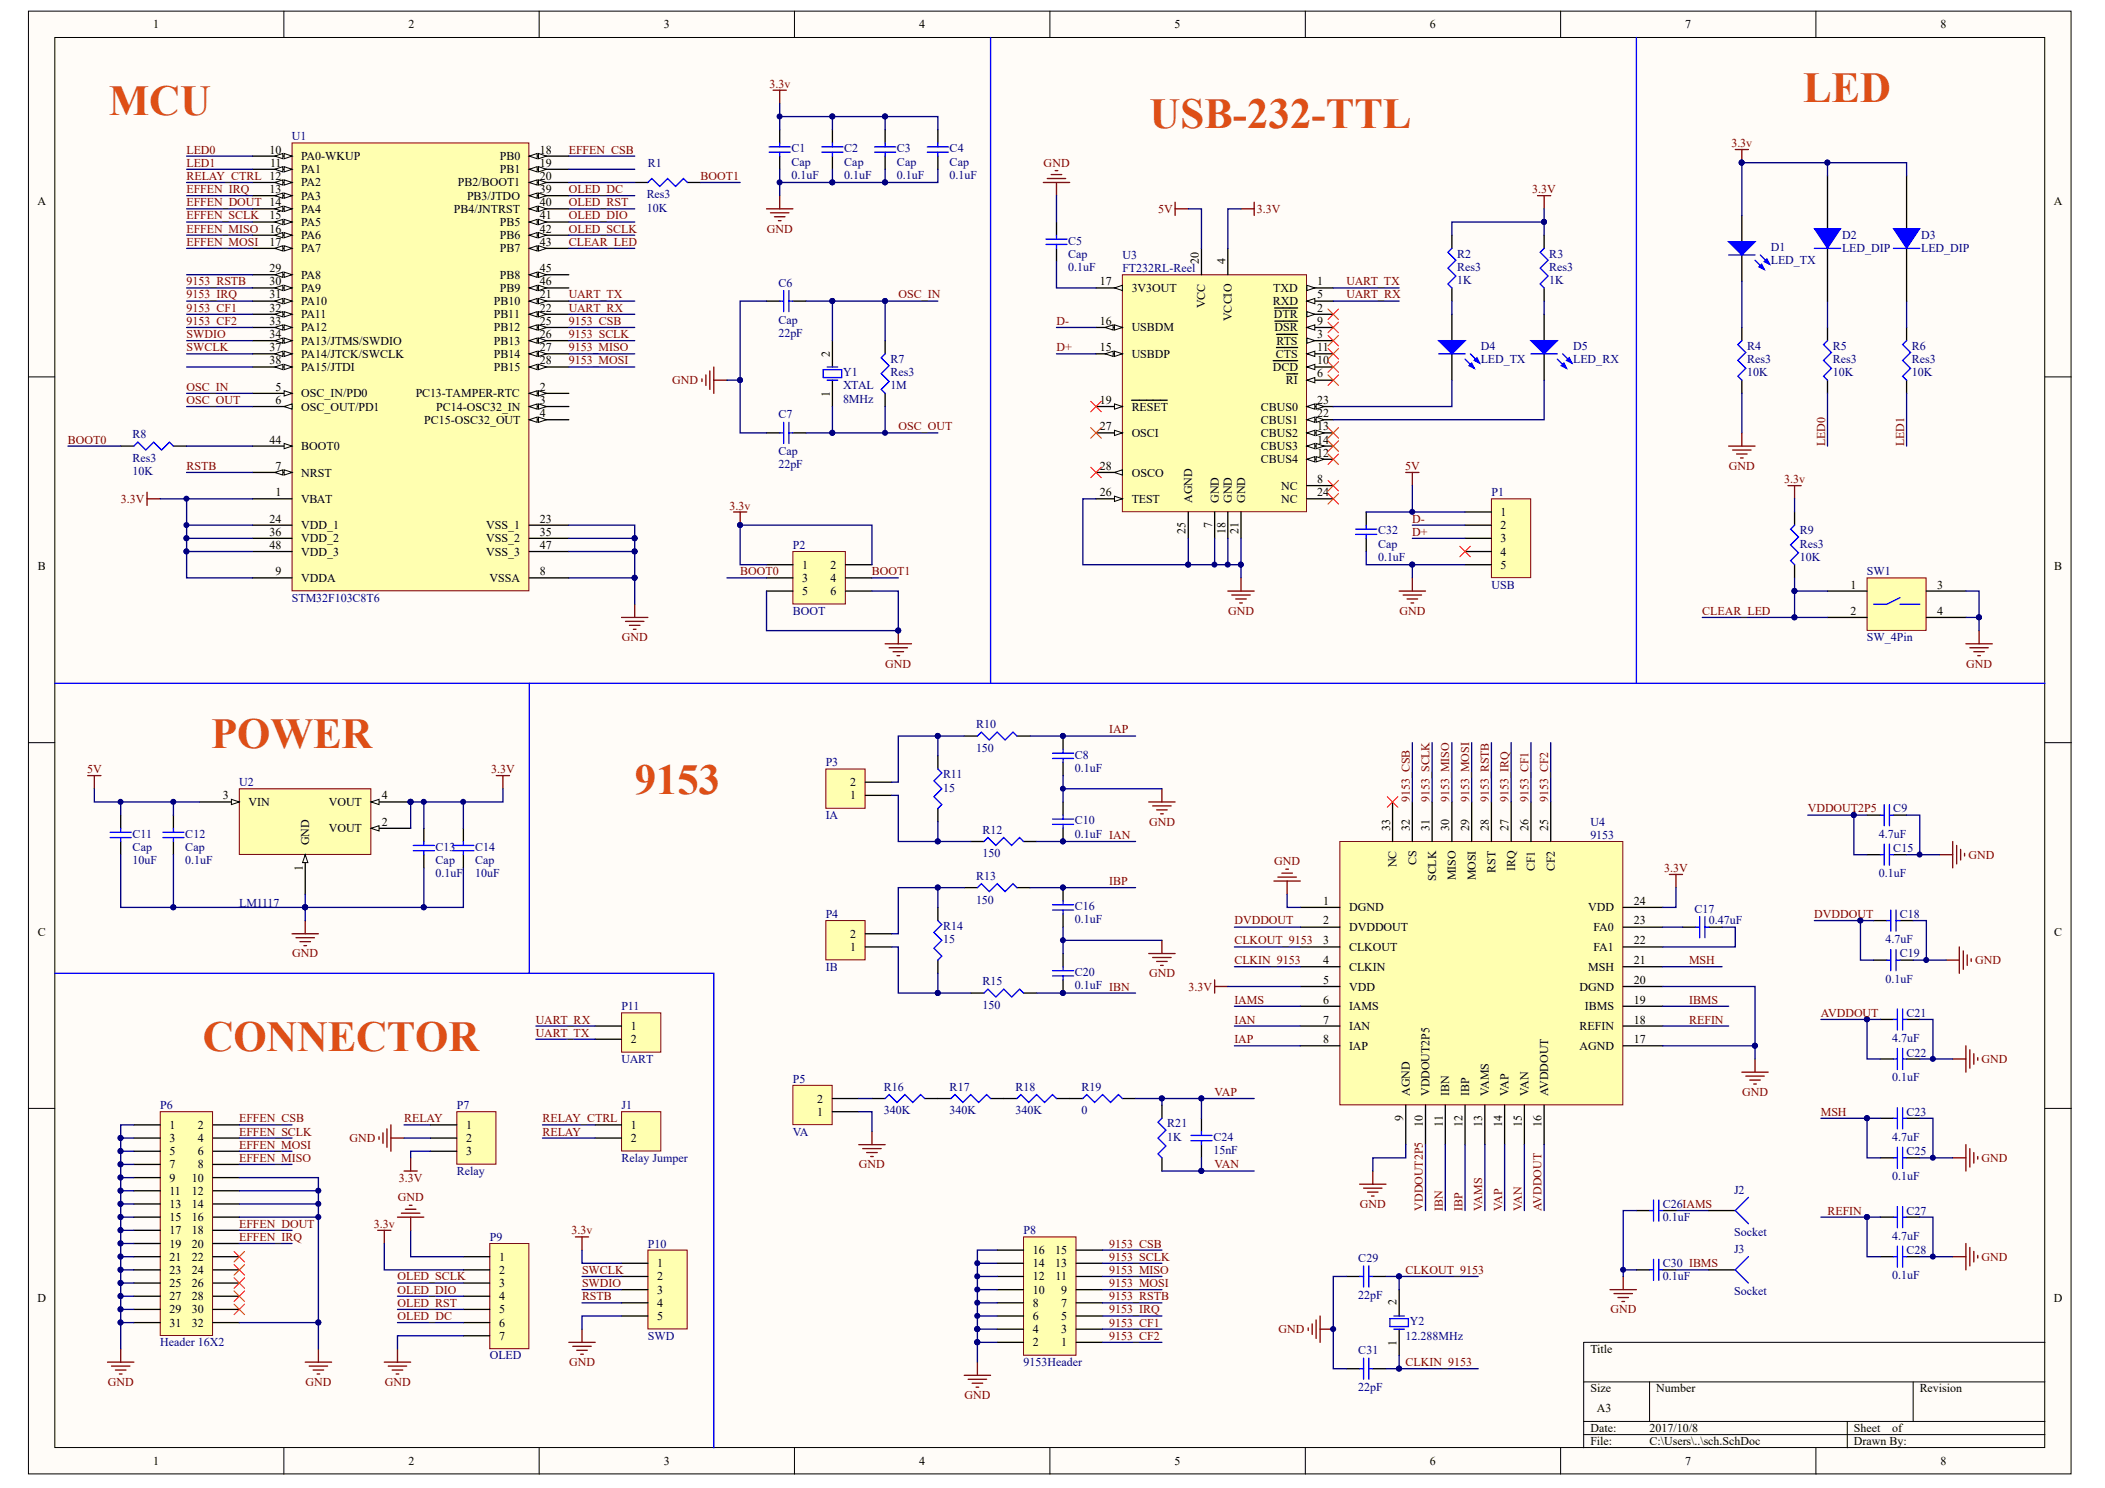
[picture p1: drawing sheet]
<svg xmlns="http://www.w3.org/2000/svg" width="297mm" height="210mm" viewBox="0 0 297 210" stroke-linecap="round" stroke-linejoin="round" font-family="sans-serif">
<defs><g id="words">
<g font-size="6" fill="#de4f16">
<text x="15.4" y="16.3">MCU</text>
<text x="254.5" y="14.4">LED</text>
<text x="162.2" y="18.1">USB-232-TTL</text>
<text x="29.8" y="105.5">POWER</text>
<text x="89.6" y="112">9153</text>
<text x="28.6" y="148.3">CONNECTOR</text>
</g>
<g font-size="1.7">
<text x="21.6" y="4">1</text>
<text x="57.6" y="4">2</text>
<text x="93.7" y="4">3</text>
<text x="129.7" y="4">4</text>
<text x="165.7" y="4">5</text>
<text x="201.8" y="4">6</text>
<text x="237.8" y="4">7</text>
<text x="273.8" y="4">8</text>
<text x="38" y="21.7">10</text>
<text x="38.1" y="23.5">11</text>
<text x="42.5" y="22.6">PA0-WKUP</text>
<text x="70.5" y="22.6">PB0</text>
<text x="76.2" y="21.7">18</text>
<text x="76.2" y="23.5">19</text>
<text x="5.3" y="28.9">A</text>
<text x="38" y="27.2">13</text>
<text x="42.5" y="24.4">PA1</text>
<text x="42.5" y="26.3">PA2</text>
<text x="42.5" y="28.2">PA3</text>
<text x="64.6" y="26.3">PB2/BOOT1</text>
<text x="65.9" y="28.2">PB3/JTDO</text>
<text x="70.5" y="24.4">PB1</text>
<text x="76.2" y="25.4">20</text>
<text x="76.2" y="27.2">39</text>
<text x="76.2" y="29.1">40</text>
<text x="289.8" y="28.9">A</text>
<text x="38" y="30.9">15</text>
<text x="38" y="32.8">16</text>
<text x="38" y="34.7">17</text>
<text x="42.5" y="30">PA4</text>
<text x="42.5" y="31.9">PA5</text>
<text x="42.5" y="33.7">PA6</text>
<text x="42.5" y="35.6">PA7</text>
<text x="64" y="30">PB4/JNTRST</text>
<text x="70.5" y="31.9">PB5</text>
<text x="70.5" y="33.7">PB6</text>
<text x="70.5" y="35.6">PB7</text>
<text x="76.2" y="30.9">41</text>
<text x="76.2" y="32.8">42</text>
<text x="76.2" y="34.7">43</text>
<text x="38" y="38.4">29</text>
<text x="38" y="40.2">30</text>
<text x="42.5" y="39.3">PA8</text>
<text x="42.5" y="41.2">PA9</text>
<text x="70.5" y="39.3">PB8</text>
<text x="70.5" y="41.2">PB9</text>
<text x="76.2" y="38.4">45</text>
<text x="76.2" y="40.2">46</text>
<text x="155.2" y="40.2">17</text>
<text x="159.7" y="41.2">3V3OUT</text>
<text x="169.2" y="37.3" transform="rotate(-90 169.2 37.3)">20</text>
<text x="172.9" y="37.3" transform="rotate(-90 172.9 37.3)">4</text>
<text x="179.7" y="41.2">TXD</text>
<text x="185.9" y="40.2">1</text>
<text x="38" y="42.1">31</text>
<text x="38" y="44">32</text>
<text x="38" y="45.8">33</text>
<text x="38" y="47.7">34</text>
<text x="42.5" y="43">PA10</text>
<text x="42.5" y="44.9">PA11</text>
<text x="42.5" y="46.7">PA12</text>
<text x="69.7" y="43">PB10</text>
<text x="69.7" y="46.7">PB12</text>
<text x="69.7" y="44.9">PB11</text>
<text x="76.2" y="42.1">21</text>
<text x="76.2" y="44">22</text>
<text x="76.2" y="45.8">25</text>
<text x="76.2" y="47.7">26</text>
<text x="155.2" y="45.8">16</text>
<text x="159.7" y="46.7">USBDM</text>
<text x="170.1" y="43.5" transform="rotate(-90 170.1 43.5)">VCC</text>
<text x="173.8" y="45.3" transform="rotate(-90 173.8 45.3)">VCCIO</text>
<text x="179.6" y="43">RXD</text>
<text x="179.8" y="44.9">DTR</text>
<text x="179.8" y="46.7">DSR</text>
<text x="185.9" y="42.1">5</text>
<text x="185.9" y="45.8">9</text>
<text x="185.9" y="44">2</text>
<text x="185.9" y="47.7">3</text>
<text x="38" y="49.5">37</text>
<text x="38" y="51.4">38</text>
<text x="42.5" y="48.6">PA13/JTMS/SWDIO</text>
<text x="42.5" y="50.5">PA14/JTCK/SWCLK</text>
<text x="42.5" y="52.3">PA15/JTDI</text>
<text x="69.7" y="48.6">PB13</text>
<text x="69.7" y="50.5">PB14</text>
<text x="69.7" y="52.3">PB15</text>
<text x="76.2" y="49.5">27</text>
<text x="76.2" y="51.4">28</text>
<text x="117.1" y="50.3" transform="rotate(-90 117.1 50.3)">2</text>
<text x="155.2" y="49.5">15</text>
<text x="159.7" y="50.5">USBDP</text>
<text x="179.6" y="52.3">DCD</text>
<text x="180.1" y="50.5">CTS</text>
<text x="180.1" y="48.6">RTS</text>
<text x="185.9" y="53.2">6</text>
<text x="185.9" y="51.4">10</text>
<text x="185.9" y="49.5">11</text>
<text x="38.9" y="55.1">5</text>
<text x="38.9" y="57">6</text>
<text x="42.5" y="56">OSC_IN/PD0</text>
<text x="42.5" y="57.9">OSC_OUT/PD1</text>
<text x="58.7" y="56">PC13-TAMPER-RTC</text>
<text x="59.9" y="59.8">PC15-OSC32_OUT</text>
<text x="61.6" y="57.9">PC14-OSC32_IN</text>
<text x="76.2" y="55.1">2</text>
<text x="76.2" y="57">3</text>
<text x="76.2" y="58.9">4</text>
<text x="117.1" y="56" transform="rotate(-90 117.1 56)">1</text>
<text x="155.2" y="57">19</text>
<text x="159.7" y="57.9">RESET</text>
<text x="177.9" y="59.8">CBUS1</text>
<text x="177.9" y="57.9">CBUS0</text>
<text x="181.4" y="54.2">RI</text>
<text x="185.9" y="58.9">22</text>
<text x="185.9" y="57">23</text>
<text x="38" y="62.6">44</text>
<text x="42.5" y="63.5">BOOT0</text>
<text x="155.2" y="60.7">27</text>
<text x="159.7" y="61.7">OSCI</text>
<text x="177.9" y="65.4">CBUS4</text>
<text x="177.9" y="61.7">CBUS2</text>
<text x="177.9" y="63.5">CBUS3</text>
<text x="185.9" y="64.4">12</text>
<text x="185.9" y="60.7">13</text>
<text x="185.9" y="62.6">14</text>
<text x="38.9" y="66.3">7</text>
<text x="38.9" y="70">1</text>
<text x="42.5" y="67.2">NRST</text>
<text x="42.5" y="70.9">VBAT</text>
<text x="155.2" y="70">26</text>
<text x="155.2" y="66.3">28</text>
<text x="159.7" y="70.9">TEST</text>
<text x="159.7" y="67.2">OSCO</text>
<text x="168.2" y="70.9" transform="rotate(-90 168.2 70.9)">AGND</text>
<text x="172" y="70.9" transform="rotate(-90 172 70.9)">GND</text>
<text x="173.8" y="70.9" transform="rotate(-90 173.8 70.9)">GND</text>
<text x="175.7" y="70.9" transform="rotate(-90 175.7 70.9)">GND</text>
<text x="180.8" y="70.9">NC</text>
<text x="180.8" y="69.1">NC</text>
<text x="185.9" y="70">24</text>
<text x="185.9" y="68.2">8</text>
<text x="38" y="73.7">24</text>
<text x="38" y="75.6">36</text>
<text x="38" y="77.4">48</text>
<text x="42.5" y="74.7">VDD_1</text>
<text x="42.5" y="76.5">VDD_2</text>
<text x="68.6" y="74.7">VSS_1</text>
<text x="68.6" y="76.5">VSS_2</text>
<text x="76.2" y="73.7">23</text>
<text x="76.2" y="75.6">35</text>
<text x="76.2" y="77.4">47</text>
<text x="167.3" y="75.4" transform="rotate(-90 167.3 75.4)">25</text>
<text x="171.1" y="74.5" transform="rotate(-90 171.1 74.5)">7</text>
<text x="172.9" y="75.4" transform="rotate(-90 172.9 75.4)">18</text>
<text x="174.8" y="75.4" transform="rotate(-90 174.8 75.4)">21</text>
<text x="211.7" y="72.8">1</text>
<text x="211.7" y="74.7">2</text>
<text x="211.7" y="76.5">3</text>
<text x="5.3" y="80.4">B</text>
<text x="38.9" y="81.2">9</text>
<text x="42.5" y="78.4">VDD_3</text>
<text x="42.5" y="82.1">VDDA</text>
<text x="68.6" y="78.4">VSS_3</text>
<text x="69.1" y="82.1">VSSA</text>
<text x="76.2" y="81.2">8</text>
<text x="113.2" y="80.2">1</text>
<text x="113.2" y="82.1">3</text>
<text x="113.2" y="84">5</text>
<text x="117.2" y="80.2">2</text>
<text x="117.2" y="82.1">4</text>
<text x="117.2" y="84">6</text>
<text x="211.7" y="78.4">4</text>
<text x="211.7" y="80.2">5</text>
<text x="261.1" y="83">1</text>
<text x="273.3" y="83">3</text>
<text x="289.9" y="80.4">B</text>
<text x="261.1" y="86.7">2</text>
<text x="273.3" y="86.7">4</text>
<text x="31.4" y="112.8">3</text>
<text x="35.1" y="113.7">VIN</text>
<text x="46.4" y="113.7">VOUT</text>
<text x="53.9" y="112.8">4</text>
<text x="120" y="112.8">1</text>
<text x="120" y="110.9">2</text>
<text x="43.6" y="119.3" transform="rotate(-90 43.6 119.3)">GND</text>
<text x="46.4" y="117.4">VOUT</text>
<text x="53.9" y="116.5">2</text>
<text x="196.2" y="117.2" transform="rotate(-90 196.2 117.2)">33</text>
<text x="198.9" y="117.2" transform="rotate(-90 198.9 117.2)">32</text>
<text x="201.7" y="117.2" transform="rotate(-90 201.7 117.2)">31</text>
<text x="204.5" y="117.2" transform="rotate(-90 204.5 117.2)">30</text>
<text x="207.3" y="117.2" transform="rotate(-90 207.3 117.2)">29</text>
<text x="210.1" y="117.2" transform="rotate(-90 210.1 117.2)">28</text>
<text x="212.9" y="117.2" transform="rotate(-90 212.9 117.2)">27</text>
<text x="215.7" y="117.2" transform="rotate(-90 215.7 117.2)">26</text>
<text x="218.5" y="117.2" transform="rotate(-90 218.5 117.2)">25</text>
<text x="42.7" y="122.9" transform="rotate(-90 42.7 122.9)">1</text>
<text x="197.1" y="122.3" transform="rotate(-90 197.1 122.3)">NC</text>
<text x="199.9" y="122" transform="rotate(-90 199.9 122)">CS</text>
<text x="202.7" y="124.3" transform="rotate(-90 202.7 124.3)">SCLK</text>
<text x="205.4" y="124.2" transform="rotate(-90 205.4 124.2)">MISO</text>
<text x="208.2" y="124.2" transform="rotate(-90 208.2 124.2)">MOSI</text>
<text x="211" y="123.1" transform="rotate(-90 211 123.1)">RST</text>
<text x="213.8" y="122.9" transform="rotate(-90 213.8 122.9)">IRQ</text>
<text x="216.6" y="122.9" transform="rotate(-90 216.6 122.9)">CF1</text>
<text x="219.4" y="122.9" transform="rotate(-90 219.4 122.9)">CF2</text>
<text x="186.7" y="127.6">1</text>
<text x="186.7" y="130.4">2</text>
<text x="190.4" y="128.6">DGND</text>
<text x="190.4" y="131.3">DVDDOUT</text>
<text x="224.1" y="128.6">VDD</text>
<text x="224.9" y="131.3">FA0</text>
<text x="230.5" y="130.4">23</text>
<text x="230.5" y="127.6">24</text>
<text x="5.3" y="132.1">C</text>
<text x="120" y="134.1">1</text>
<text x="120" y="132.3">2</text>
<text x="186.7" y="133.2">3</text>
<text x="186.7" y="136">4</text>
<text x="190.4" y="134.1">CLKOUT</text>
<text x="190.4" y="137">CLKIN</text>
<text x="224.1" y="137">MSH</text>
<text x="224.9" y="134.1">FA1</text>
<text x="230.5" y="136">21</text>
<text x="230.5" y="133.2">22</text>
<text x="289.9" y="132.1">C</text>
<text x="186.7" y="138.8">5</text>
<text x="186.7" y="141.6">6</text>
<text x="190.4" y="139.7">VDD</text>
<text x="190.4" y="142.5">IAMS</text>
<text x="222.9" y="139.7">DGND</text>
<text x="223.7" y="142.5">IBMS</text>
<text x="230.5" y="141.6">19</text>
<text x="230.5" y="138.8">20</text>
<text x="89" y="145.3">1</text>
<text x="89" y="147.2">2</text>
<text x="186.7" y="144.4">7</text>
<text x="186.7" y="147.2">8</text>
<text x="190.4" y="145.3">IAN</text>
<text x="190.4" y="148.1">IAP</text>
<text x="222.9" y="148.1">AGND</text>
<text x="222.9" y="145.3">REFIN</text>
<text x="230.5" y="147.2">17</text>
<text x="230.5" y="144.4">18</text>
<text x="115.3" y="155.5">2</text>
<text x="198.9" y="154.6" transform="rotate(-90 198.9 154.6)">AGND</text>
<text x="201.7" y="154.6" transform="rotate(-90 201.7 154.6)">VDDOUT2P5</text>
<text x="204.5" y="154.6" transform="rotate(-90 204.5 154.6)">IBN</text>
<text x="207.3" y="154.6" transform="rotate(-90 207.3 154.6)">IBP</text>
<text x="210.1" y="154.6" transform="rotate(-90 210.1 154.6)">VAMS</text>
<text x="212.9" y="154.6" transform="rotate(-90 212.9 154.6)">VAP</text>
<text x="215.7" y="154.6" transform="rotate(-90 215.7 154.6)">VAN</text>
<text x="218.5" y="154.6" transform="rotate(-90 218.5 154.6)">AVDDOUT</text>
<text x="23.9" y="159.3">1</text>
<text x="23.9" y="161.1">3</text>
<text x="27.9" y="159.3">2</text>
<text x="27.9" y="161.1">4</text>
<text x="65.8" y="159.3">1</text>
<text x="65.8" y="161.1">2</text>
<text x="89" y="159.3">1</text>
<text x="89" y="161.1">2</text>
<text x="115.3" y="157.4">1</text>
<text x="198" y="158.2" transform="rotate(-90 198 158.2)">9</text>
<text x="200.8" y="159" transform="rotate(-90 200.8 159)">10</text>
<text x="203.6" y="159" transform="rotate(-90 203.6 159)">11</text>
<text x="206.4" y="159" transform="rotate(-90 206.4 159)">12</text>
<text x="209.2" y="159" transform="rotate(-90 209.2 159)">13</text>
<text x="212" y="159" transform="rotate(-90 212 159)">14</text>
<text x="214.7" y="159" transform="rotate(-90 214.7 159)">15</text>
<text x="217.5" y="159" transform="rotate(-90 217.5 159)">16</text>
<text x="23.9" y="163">5</text>
<text x="23.9" y="164.8">7</text>
<text x="23.9" y="166.7">9</text>
<text x="27.1" y="166.7">10</text>
<text x="27.9" y="163">6</text>
<text x="27.9" y="164.8">8</text>
<text x="65.8" y="163">3</text>
<text x="23.9" y="168.5">11</text>
<text x="23.9" y="170.4">13</text>
<text x="23.9" y="172.3">15</text>
<text x="27.1" y="168.5">12</text>
<text x="27.1" y="170.4">14</text>
<text x="27.1" y="172.3">16</text>
<text x="23.9" y="174.1">17</text>
<text x="23.9" y="176">19</text>
<text x="23.9" y="177.8">21</text>
<text x="23.9" y="179.7">23</text>
<text x="27.1" y="174.1">18</text>
<text x="27.1" y="176">20</text>
<text x="27.1" y="177.8">22</text>
<text x="27.1" y="179.7">24</text>
<text x="70.4" y="177.8">1</text>
<text x="70.4" y="179.7">2</text>
<text x="92.7" y="178.8">1</text>
<text x="145.8" y="178.8">14</text>
<text x="145.8" y="176.9">16</text>
<text x="148.9" y="178.8">13</text>
<text x="148.9" y="176.9">15</text>
<text x="5.3" y="183.7">D</text>
<text x="23.9" y="181.6">25</text>
<text x="23.9" y="183.4">27</text>
<text x="23.9" y="185.3">29</text>
<text x="27.1" y="181.6">26</text>
<text x="27.1" y="183.4">28</text>
<text x="27.1" y="185.3">30</text>
<text x="70.4" y="181.6">3</text>
<text x="70.4" y="183.4">4</text>
<text x="70.4" y="185.3">5</text>
<text x="92.7" y="180.6">2</text>
<text x="92.7" y="182.5">3</text>
<text x="92.7" y="184.3">4</text>
<text x="145.8" y="184.3">8</text>
<text x="145.8" y="182.5">10</text>
<text x="145.8" y="180.6">12</text>
<text x="149" y="180.6">11</text>
<text x="149.7" y="184.3">7</text>
<text x="149.7" y="182.5">9</text>
<text x="197.1" y="184.1" transform="rotate(-90 197.1 184.1)">2</text>
<text x="289.8" y="183.7">D</text>
<text x="23.9" y="187.1">31</text>
<text x="27.1" y="187.1">32</text>
<text x="70.4" y="187.1">6</text>
<text x="70.4" y="189">7</text>
<text x="92.7" y="186.2">5</text>
<text x="145.8" y="189.9">2</text>
<text x="145.8" y="188.1">4</text>
<text x="145.8" y="186.2">6</text>
<text x="149.7" y="189.9">1</text>
<text x="149.7" y="188.1">3</text>
<text x="149.7" y="186.2">5</text>
<text x="197.1" y="189.8" transform="rotate(-90 197.1 189.8)">1</text>
<text x="224.4" y="190.8">Title</text>
<text x="224.4" y="196.4">Size</text>
<text x="233.7" y="196.4">Number</text>
<text x="270.9" y="196.4">Revision</text>
<text x="224.4" y="202">Date:</text>
<text x="224.4" y="203.9">File:</text>
<text x="225.3" y="199.2">A3</text>
<text x="232.8" y="202">2017/10/8</text>
<text x="232.8" y="203.9">C:\Users\..\sch.SchDoc</text>
<text x="261.6" y="202">Sheet</text>
<text x="261.6" y="203.9">Drawn By:</text>
<text x="267" y="202">of</text>
<text x="21.6" y="206.6">1</text>
<text x="57.6" y="206.6">2</text>
<text x="93.7" y="206.6">3</text>
<text x="129.7" y="206.6">4</text>
<text x="165.7" y="206.6">5</text>
<text x="201.8" y="206.6">6</text>
<text x="237.8" y="206.6">7</text>
<text x="273.8" y="206.6">8</text>
</g>
<g font-size="1.7" fill="#800000">
<text x="108.6" y="12.4">3.3v</text>
<text x="26.3" y="21.7">LED0</text>
<text x="26.3" y="23.5">LED1</text>
<text x="80.3" y="21.7">EFFEN_CSB</text>
<text x="147.3" y="23.5">GND</text>
<text x="244.3" y="20.7">3.3v</text>
<text x="26.3" y="29.1">EFFEN_DOUT 14</text>
<text x="26.3" y="27.2">EFFEN_IRQ</text>
<text x="26.3" y="25.4">RELAY_CTRL 12</text>
<text x="80.3" y="29.1">OLED_RST</text>
<text x="80.3" y="27.2">OLED_DC</text>
<text x="98.9" y="25.4">BOOT1</text>
<text x="216.2" y="27.2">3.3V</text>
<text x="26.3" y="34.7">EFFEN_MOSI</text>
<text x="26.3" y="32.8">EFFEN_MISO</text>
<text x="26.3" y="30.9">EFFEN_SCLK</text>
<text x="80.3" y="32.8">OLED_SCLK</text>
<text x="80.3" y="30.9">OLED_DIO</text>
<text x="80.3" y="34.7">CLEAR_LED</text>
<text x="108.2" y="32.8">GND</text>
<text x="163.4" y="30">5V</text>
<text x="177.4" y="30">3.3V</text>
<text x="26.3" y="40.2">9153_RSTB</text>
<text x="190" y="40.2">UART_TX</text>
<text x="26.3" y="47.7">SWDIO</text>
<text x="26.3" y="42.1">9153_IRQ</text>
<text x="26.3" y="44">9153_CF1</text>
<text x="26.3" y="45.8">9153_CF2</text>
<text x="80.3" y="45.8">9153_CSB</text>
<text x="80.3" y="47.7">9153_SCLK</text>
<text x="80.3" y="44">UART_RX</text>
<text x="80.3" y="42.1">UART_TX</text>
<text x="126.8" y="42.1">OSC_IN</text>
<text x="149.1" y="45.8">D-</text>
<text x="190" y="42.1">UART_RX</text>
<text x="26.3" y="49.5">SWCLK</text>
<text x="80.3" y="49.5">9153_MISO</text>
<text x="80.3" y="51.4">9153_MOSI</text>
<text x="149.1" y="49.5">D+</text>
<text x="26.3" y="55.1">OSC_IN</text>
<text x="26.3" y="57">OSC_OUT</text>
<text x="94.8" y="54.2">GND</text>
<text x="9.6" y="62.6">BOOT0</text>
<text x="126.8" y="60.7">OSC_OUT</text>
<text x="257.5" y="62.9" transform="rotate(-90 257.5 62.9)">LED0</text>
<text x="268.7" y="62.9" transform="rotate(-90 268.7 62.9)">LED1</text>
<text x="17.1" y="70.9">3.3V</text>
<text x="26.3" y="66.3">RSTB</text>
<text x="103" y="71.9">3.3v</text>
<text x="198.3" y="66.3">5V</text>
<text x="244" y="66.3">GND</text>
<text x="251.7" y="68.2">3.3v</text>
<text x="199.3" y="73.7">D-</text>
<text x="199.3" y="75.6">D+</text>
<text x="104.4" y="81.2">BOOT0</text>
<text x="123" y="81.2">BOOT1</text>
<text x="173.3" y="86.7">GND</text>
<text x="197.5" y="86.7">GND</text>
<text x="240.2" y="86.7">CLEAR_LED</text>
<text x="87.7" y="90.5">GND</text>
<text x="124.9" y="94.2">GND</text>
<text x="277.4" y="94.2">GND</text>
<text x="156.5" y="103.5">IAP</text>
<text x="12.3" y="109">5V</text>
<text x="69.3" y="109">3.3V</text>
<text x="198.9" y="113.1" transform="rotate(-90 198.9 113.1)">9153_CSB</text>
<text x="201.7" y="113.1" transform="rotate(-90 201.7 113.1)">9153_SCLK</text>
<text x="204.5" y="113.1" transform="rotate(-90 204.5 113.1)">9153_MISO</text>
<text x="207.3" y="113.1" transform="rotate(-90 207.3 113.1)">9153_MOSI</text>
<text x="210.1" y="113.1" transform="rotate(-90 210.1 113.1)">9153_RSTB</text>
<text x="212.9" y="113.1" transform="rotate(-90 212.9 113.1)">9153_IRQ</text>
<text x="215.7" y="113.1" transform="rotate(-90 215.7 113.1)">9153_CF1</text>
<text x="218.5" y="113.1" transform="rotate(-90 218.5 113.1)">9153_CF2</text>
<text x="162.1" y="116.5">GND</text>
<text x="255.1" y="114.6">VDDOUT2P5</text>
<text x="156.5" y="124.8">IBP</text>
<text x="179.8" y="122">GND</text>
<text x="234.8" y="123">3.3V</text>
<text x="277.8" y="121.1">GND</text>
<text x="174.2" y="130.4">DVDDOUT</text>
<text x="256" y="129.5">DVDDOUT</text>
<text x="41.2" y="135.1">GND</text>
<text x="162.1" y="137.9">GND</text>
<text x="174.2" y="133.2">CLKOUT_9153</text>
<text x="174.2" y="136">CLKIN_9153</text>
<text x="238.4" y="136">MSH</text>
<text x="278.7" y="136">GND</text>
<text x="167.7" y="139.7">3.3V</text>
<text x="174.2" y="141.6">IAMS</text>
<text x="238.4" y="141.6">IBMS</text>
<text x="256.9" y="143.5">AVDDOUT</text>
<text x="75.6" y="144.4">UART_RX</text>
<text x="75.6" y="146.2">UART_TX</text>
<text x="174.2" y="144.4">IAN</text>
<text x="174.2" y="147.2">IAP</text>
<text x="238.4" y="144.4">REFIN</text>
<text x="279.6" y="150">GND</text>
<text x="171.4" y="154.6">VAP</text>
<text x="245.8" y="154.6">GND</text>
<text x="33.8" y="158.3">EFFEN_CSB</text>
<text x="33.8" y="160.2">EFFEN_SCLK</text>
<text x="49.3" y="161.1">GND</text>
<text x="57" y="158.3">RELAY</text>
<text x="76.6" y="160.2">RELAY</text>
<text x="76.6" y="158.3">RELAY_CTRL</text>
<text x="256.9" y="157.4">MSH</text>
<text x="33.8" y="162">EFFEN_MOSI</text>
<text x="33.8" y="163.9">EFFEN_MISO</text>
<text x="56.3" y="166.7">3.3V</text>
<text x="121.2" y="164.8">GND</text>
<text x="171.4" y="164.8">VAN</text>
<text x="279.6" y="163.9">GND</text>
<text x="33.8" y="173.2">EFFEN_DOUT</text>
<text x="52.8" y="173.2">3.3v</text>
<text x="56.1" y="169.5">GND</text>
<text x="191.9" y="170.4">GND</text>
<text x="200.8" y="170.8" transform="rotate(-90 200.8 170.8)">VDDOUT2P5</text>
<text x="203.6" y="170.8" transform="rotate(-90 203.6 170.8)">IBN</text>
<text x="206.4" y="170.8" transform="rotate(-90 206.4 170.8)">IBP</text>
<text x="209.2" y="170.8" transform="rotate(-90 209.2 170.8)">VAMS</text>
<text x="212" y="170.8" transform="rotate(-90 212 170.8)">VAP</text>
<text x="214.7" y="170.8" transform="rotate(-90 214.7 170.8)">VAN</text>
<text x="217.5" y="170.8" transform="rotate(-90 217.5 170.8)">AVDDOUT</text>
<text x="257.9" y="171.3">REFIN</text>
<text x="33.8" y="175.1">EFFEN_IRQ</text>
<text x="80.6" y="174.1">3.3v</text>
<text x="82.1" y="179.7">SWCLK</text>
<text x="156.5" y="179.7">9153_MISO</text>
<text x="156.5" y="177.8">9153_SCLK</text>
<text x="156.5" y="176">9153_CSB</text>
<text x="198.3" y="179.7">CLKOUT_9153</text>
<text x="279.6" y="177.8">GND</text>
<text x="56.1" y="180.6">OLED_SCLK</text>
<text x="56.1" y="182.5">OLED_DIO</text>
<text x="56.1" y="184.3">OLED_RST</text>
<text x="82.1" y="181.6">SWDIO</text>
<text x="82.1" y="183.4">RSTB</text>
<text x="156.5" y="185.3">9153_IRQ</text>
<text x="156.5" y="183.4">9153_RSTB</text>
<text x="156.5" y="181.6">9153_MOSI</text>
<text x="227.2" y="185.3">GND</text>
<text x="56.1" y="186.2">OLED_DC</text>
<text x="156.5" y="189">9153_CF2</text>
<text x="156.5" y="187.1">9153_CF1</text>
<text x="180.4" y="188.1">GND</text>
<text x="15.2" y="195.5">GND</text>
<text x="43.1" y="195.5">GND</text>
<text x="54.3" y="195.5">GND</text>
<text x="80.3" y="192.7">GND</text>
<text x="136.1" y="197.4">GND</text>
<text x="198.3" y="192.7">CLKIN_9153</text>
</g>
<g font-size="1.7" fill="#000080">
<text x="41.2" y="19.8">U1</text>
<text x="91.4" y="23.5">R1</text>
<text x="111.7" y="21.5">C1</text>
<text x="111.7" y="23.3">Cap</text>
<text x="119.1" y="21.5">C2</text>
<text x="119.1" y="23.3">Cap</text>
<text x="126.6" y="21.5">C3</text>
<text x="126.6" y="23.3">Cap</text>
<text x="134" y="21.5">C4</text>
<text x="134" y="23.3">Cap</text>
<text x="91.3" y="29.9">10K</text>
<text x="91.3" y="28">Res3</text>
<text x="111.7" y="25.2">0.1uF</text>
<text x="119.1" y="25.2">0.1uF</text>
<text x="126.6" y="25.2">0.1uF</text>
<text x="134" y="25.2">0.1uF</text>
<text x="150.7" y="34.5">C5</text>
<text x="249.9" y="35.4">D1</text>
<text x="259.9" y="33.7">D2</text>
<text x="259.9" y="35.6">LED_DIP</text>
<text x="271.1" y="33.7">D3</text>
<text x="271.1" y="35.6">LED_DIP</text>
<text x="109.8" y="40.5">C6</text>
<text x="150.7" y="38.2">0.1uF</text>
<text x="150.7" y="36.4">Cap</text>
<text x="158.4" y="36.5">U3</text>
<text x="158.4" y="38.4">FT232RL-Reel</text>
<text x="205.6" y="40.1">1K</text>
<text x="205.6" y="36.4">R2</text>
<text x="205.6" y="38.2">Res3</text>
<text x="218.6" y="40.1">1K</text>
<text x="218.6" y="36.4">R3</text>
<text x="218.6" y="38.2">Res3</text>
<text x="249.9" y="37.3">LED_TX</text>
<text x="109.8" y="47.5">22pF</text>
<text x="109.8" y="45.6">Cap</text>
<text x="119" y="53.1">Y1</text>
<text x="125.6" y="51.2">R7</text>
<text x="125.6" y="53.1">Res3</text>
<text x="209" y="49.4">D4</text>
<text x="209" y="51.2">LED_TX</text>
<text x="222" y="49.4">D5</text>
<text x="222" y="51.2">LED_RX</text>
<text x="246.6" y="53.1">10K</text>
<text x="246.6" y="49.4">R4</text>
<text x="246.6" y="51.2">Res3</text>
<text x="258.6" y="53.1">10K</text>
<text x="258.6" y="49.4">R5</text>
<text x="258.6" y="51.2">Res3</text>
<text x="269.8" y="53.1">10K</text>
<text x="269.8" y="49.4">R6</text>
<text x="269.8" y="51.2">Res3</text>
<text x="109.8" y="59">C7</text>
<text x="119" y="56.8">8MHz</text>
<text x="119" y="54.9">XTAL</text>
<text x="125.6" y="54.9">1M</text>
<text x="18.7" y="61.8">R8</text>
<text x="18.7" y="65.2">Res3</text>
<text x="109.8" y="64.2">Cap</text>
<text x="18.7" y="67">10K</text>
<text x="109.8" y="66.1">22pF</text>
<text x="210.5" y="70">P1</text>
<text x="111.9" y="77.4">P2</text>
<text x="194.5" y="75.4">C32</text>
<text x="194.5" y="77.2">Cap</text>
<text x="254" y="75.4">R9</text>
<text x="254" y="77.2">Res3</text>
<text x="194.5" y="79.1">0.1uF</text>
<text x="210.5" y="83">USB</text>
<text x="254" y="79.1">10K</text>
<text x="263.5" y="81.2">SW1</text>
<text x="41.2" y="84.9">STM32F103C8T6</text>
<text x="111.9" y="86.7">BOOT</text>
<text x="263.5" y="90.5">SW_4Pin</text>
<text x="137.7" y="106.1">150</text>
<text x="137.7" y="102.7">R10</text>
<text x="151.7" y="107">C8</text>
<text x="33.8" y="110.9">U2</text>
<text x="116.5" y="108.1">P3</text>
<text x="133.1" y="111.7">15</text>
<text x="133.1" y="109.8">R11</text>
<text x="151.7" y="108.9">0.1uF</text>
<text x="18.7" y="118.2">C11</text>
<text x="26.2" y="118.2">C12</text>
<text x="116.5" y="115.5">IA</text>
<text x="138.7" y="117.6">R12</text>
<text x="151.7" y="118.2">0.1uF IAN</text>
<text x="151.7" y="116.3">C10</text>
<text x="224.4" y="116.5">U4</text>
<text x="224.4" y="118.3">9153</text>
<text x="265.1" y="118.2">4.7uF</text>
<text x="267.2" y="114.6">C9</text>
<text x="18.7" y="121.9">10uF</text>
<text x="18.7" y="120">Cap</text>
<text x="26.2" y="121.9">0.1uF</text>
<text x="26.2" y="120">Cap</text>
<text x="61.5" y="123.7">0.1uF</text>
<text x="61.5" y="120">C13</text>
<text x="61.5" y="121.9">Cap</text>
<text x="67" y="123.7">10uF</text>
<text x="67" y="120">C14</text>
<text x="67" y="121.9">Cap</text>
<text x="137.7" y="124.1">R13</text>
<text x="138.7" y="120.9">150</text>
<text x="265.1" y="123.7">0.1uF</text>
<text x="267.2" y="120.2">C15</text>
<text x="33.8" y="128">LM1117</text>
<text x="116.5" y="129.5">P4</text>
<text x="133.1" y="131.2">R14</text>
<text x="137.7" y="127.5">150</text>
<text x="151.7" y="130.2">0.1uF</text>
<text x="151.7" y="128.4">C16</text>
<text x="239.1" y="128.8">C17</text>
<text x="241.1" y="130.4">0.47uF</text>
<text x="268.1" y="129.5">C18</text>
<text x="116.5" y="137">IB</text>
<text x="133.1" y="133">15</text>
<text x="151.7" y="137.7">C20</text>
<text x="266.1" y="133">4.7uF</text>
<text x="268.1" y="135.1">C19</text>
<text x="87.7" y="142.5">P11</text>
<text x="138.7" y="142.3">150</text>
<text x="138.7" y="139">R15</text>
<text x="151.7" y="139.5">0.1uF IBN</text>
<text x="266.1" y="138.6">0.1uF</text>
<text x="269" y="143.5">C21</text>
<text x="87.7" y="150">UART</text>
<text x="267" y="147">4.7uF</text>
<text x="269" y="149">C22</text>
<text x="111.9" y="152.8">P5</text>
<text x="124.7" y="153.8">R16</text>
<text x="134" y="153.8">R17</text>
<text x="143.3" y="153.8">R18</text>
<text x="152.6" y="153.8">R19</text>
<text x="267" y="152.5">0.1uF</text>
<text x="22.6" y="156.5">P6</text>
<text x="64.5" y="156.5">P7</text>
<text x="87.7" y="156.5">J1</text>
<text x="111.9" y="160.2">VA</text>
<text x="124.7" y="157.2">340K</text>
<text x="134" y="157.2">340K</text>
<text x="143.3" y="157.2">340K</text>
<text x="152.6" y="157.2">0</text>
<text x="164.7" y="160.9">1K</text>
<text x="164.7" y="159">R21</text>
<text x="171.2" y="160.9">C24</text>
<text x="267" y="160.9">4.7uF</text>
<text x="269" y="157.4">C23</text>
<text x="64.5" y="165.8">Relay</text>
<text x="87.7" y="163.9">Relay Jumper</text>
<text x="171.2" y="162.8">15nF</text>
<text x="267" y="166.5">0.1uF</text>
<text x="269" y="163">C25</text>
<text x="234.6" y="172.3">0.1uF</text>
<text x="234.6" y="170.4">C26IAMS</text>
<text x="244.7" y="168.4">J2</text>
<text x="269" y="171.3">C27</text>
<text x="69.1" y="175.1">P9</text>
<text x="91.4" y="176">P10</text>
<text x="144.4" y="174.1">P8</text>
<text x="191.7" y="178">C29</text>
<text x="234.6" y="178.8">C30 IBMS</text>
<text x="244.7" y="174.3">Socket</text>
<text x="244.7" y="176.7">J3</text>
<text x="267" y="174.9">4.7uF</text>
<text x="269" y="176.9">C28</text>
<text x="191.7" y="183.2">22pF</text>
<text x="234.6" y="180.6">0.1uF</text>
<text x="244.7" y="182.7">Socket</text>
<text x="267" y="180.5">0.1uF</text>
<text x="22.6" y="189.9">Header 16X2</text>
<text x="69.1" y="191.8">OLED</text>
<text x="91.4" y="189">SWD</text>
<text x="191.7" y="191.1">C31</text>
<text x="198.3" y="189">12.288MHz</text>
<text x="198.9" y="187">Y2</text>
<text x="144.4" y="192.7">9153Header</text>
<text x="191.7" y="196.3">22pF</text>
</g>
</g></defs>
<g fill="#fffcf8" stroke="#000" stroke-width=".14">
<path d="M4 1.6h288.3v206.3h-288.3z"/>
<path d="M7.7 5.3h280.8v198.9h-280.8z"/>
</g>
<g fill="none" stroke="#000" stroke-width=".14">
<path d="M40.1 1.6v3.7M76.1 1.6v3.7M112.1 1.6v3.7M148.2 1.6v3.7M184.2 1.6v3.7M220.2 1.6v3.7M256.2 1.6v3.7M4 53.2h3.7M288.6 53.2h3.7M4 104.8h3.7M288.6 104.8h3.7M4 156.4h3.7"/>
<path d="M288.6 156.4h3.7M223.5 194.9h65.1M232.8 194.9v5.6M270 194.9v5.6M288.6 189.4h-65.1v14.8M40.1 204.2v3.8M76.1 204.2v3.8M112.1 204.2v3.8M148.2 204.2v3.8M184.2 204.2v3.8M220.2 204.2v3.8M223.5 200.5h65.1"/>
<path d="M223.5 202.4h65.1M256.2 204.2v3.8M260.7 200.5v3.7"/>
</g>
<path d="M41.2 20.2h33.4v63.1h-33.4z" fill="#ffffb0" stroke="#800000" stroke-width=".14"/>
<path d="M35.6 62.9h5.6" fill="none" stroke="#000" stroke-width=".19"/>
<path d="M40.1 62.6l1.1 .3-1.1 .4z" fill="#fffcf8" stroke="#000" stroke-width=".14"/>
<path d="M35.6 66.6h5.6" fill="none" stroke="#000" stroke-width=".19"/>
<g fill="#fffcf8" stroke="#000" stroke-width=".14">
<path d="M40.1 66.3l1.1 .3-1.1 .4z"/>
<path d="M38.8 66.6l1.1-.3v.7z"/>
</g>
<path d="M35.6 55.5h5.6" fill="none" stroke="#000" stroke-width=".19"/>
<path d="M40.1 55.1l1.1 .4-1.1 .4z" fill="#fffcf8" stroke="#000" stroke-width=".14"/>
<path d="M35.6 57.3h5.6" fill="none" stroke="#000" stroke-width=".19"/>
<path d="M40.1 57.3l1.1-.3v.7z" fill="#fffcf8" stroke="#000" stroke-width=".14"/>
<path d="M35.6 22h5.6" fill="none" stroke="#000" stroke-width=".19"/>
<g fill="#fffcf8" stroke="#000" stroke-width=".14">
<path d="M40.1 21.7l1.1 .3-1.1 .4z"/>
<path d="M38.8 22l1.1-.3v.7z"/>
</g>
<path d="M35.6 23.9h5.6" fill="none" stroke="#000" stroke-width=".19"/>
<g fill="#fffcf8" stroke="#000" stroke-width=".14">
<path d="M40.1 23.5l1.1 .4-1.1 .4z"/>
<path d="M38.8 23.9l1.1-.4v.8z"/>
</g>
<path d="M35.6 25.7h5.6" fill="none" stroke="#000" stroke-width=".19"/>
<g fill="#fffcf8" stroke="#000" stroke-width=".14">
<path d="M40.1 25.4l1.1 .3-1.1 .4z"/>
<path d="M38.8 25.7l1.1-.3v.7z"/>
</g>
<path d="M35.6 27.6h5.6" fill="none" stroke="#000" stroke-width=".19"/>
<g fill="#fffcf8" stroke="#000" stroke-width=".14">
<path d="M40.1 27.2l1.1 .4-1.1 .4z"/>
<path d="M38.8 27.6l1.1-.4v.8z"/>
</g>
<path d="M35.6 29.5h5.6" fill="none" stroke="#000" stroke-width=".19"/>
<g fill="#fffcf8" stroke="#000" stroke-width=".14">
<path d="M40.1 29.1l1.1 .4-1.1 .3z"/>
<path d="M38.8 29.5l1.1-.4v.7z"/>
</g>
<path d="M35.6 31.3h5.6" fill="none" stroke="#000" stroke-width=".19"/>
<g fill="#fffcf8" stroke="#000" stroke-width=".14">
<path d="M40.1 30.9l1.1 .4-1.1 .4z"/>
<path d="M38.8 31.3l1.1-.4v.8z"/>
</g>
<path d="M35.6 33.2h5.6" fill="none" stroke="#000" stroke-width=".19"/>
<g fill="#fffcf8" stroke="#000" stroke-width=".14">
<path d="M40.1 32.8l1.1 .4-1.1 .4z"/>
<path d="M38.8 33.2l1.1-.4v.8z"/>
</g>
<path d="M35.6 35h5.6" fill="none" stroke="#000" stroke-width=".19"/>
<g fill="#fffcf8" stroke="#000" stroke-width=".14">
<path d="M40.1 34.7l1.1 .3-1.1 .4z"/>
<path d="M38.8 35l1.1-.3v.7z"/>
</g>
<path d="M35.6 38.8h5.6" fill="none" stroke="#000" stroke-width=".19"/>
<g fill="#fffcf8" stroke="#000" stroke-width=".14">
<path d="M40.1 38.4l1.1 .4-1.1 .3z"/>
<path d="M38.8 38.8l1.1-.4v.7z"/>
</g>
<path d="M35.6 40.6h5.6" fill="none" stroke="#000" stroke-width=".19"/>
<g fill="#fffcf8" stroke="#000" stroke-width=".14">
<path d="M40.1 40.2l1.1 .4-1.1 .4z"/>
<path d="M38.8 40.6l1.1-.4v.8z"/>
</g>
<path d="M35.6 42.5h5.6" fill="none" stroke="#000" stroke-width=".19"/>
<g fill="#fffcf8" stroke="#000" stroke-width=".14">
<path d="M40.1 42.1l1.1 .4-1.1 .3z"/>
<path d="M38.8 42.5l1.1-.4v.7z"/>
</g>
<path d="M35.6 44.3h5.6" fill="none" stroke="#000" stroke-width=".19"/>
<g fill="#fffcf8" stroke="#000" stroke-width=".14">
<path d="M40.1 44l1.1 .3-1.1 .4z"/>
<path d="M38.8 44.3l1.1-.3v.7z"/>
</g>
<path d="M35.6 46.2h5.6" fill="none" stroke="#000" stroke-width=".19"/>
<g fill="#fffcf8" stroke="#000" stroke-width=".14">
<path d="M40.1 45.8l1.1 .4-1.1 .4z"/>
<path d="M38.8 46.2l1.1-.4v.8z"/>
</g>
<path d="M35.6 48.1h5.6" fill="none" stroke="#000" stroke-width=".19"/>
<g fill="#fffcf8" stroke="#000" stroke-width=".14">
<path d="M40.1 47.7l1.1 .4-1.1 .3z"/>
<path d="M38.8 48.1l1.1-.4v.7z"/>
</g>
<path d="M35.6 49.9h5.6" fill="none" stroke="#000" stroke-width=".19"/>
<g fill="#fffcf8" stroke="#000" stroke-width=".14">
<path d="M40.1 49.5l1.1 .4-1.1 .4z"/>
<path d="M38.8 49.9l1.1-.4v.8z"/>
</g>
<path d="M35.6 51.8h5.6" fill="none" stroke="#000" stroke-width=".19"/>
<g fill="#fffcf8" stroke="#000" stroke-width=".14">
<path d="M40.1 51.4l1.1 .4-1.1 .3z"/>
<path d="M38.8 51.8l1.1-.4v.7z"/>
</g>
<path d="M74.7 22h5.6" fill="none" stroke="#000" stroke-width=".19"/>
<g fill="#fffcf8" stroke="#000" stroke-width=".14">
<path d="M74.7 22l1.1-.3v.7z"/>
<path d="M76 21.7l1.1 .3-1.1 .4z"/>
</g>
<path d="M74.7 23.9h5.6" fill="none" stroke="#000" stroke-width=".19"/>
<g fill="#fffcf8" stroke="#000" stroke-width=".14">
<path d="M74.7 23.9l1.1-.4v.8z"/>
<path d="M76 23.5l1.1 .4-1.1 .4z"/>
</g>
<path d="M74.7 25.7h5.6" fill="none" stroke="#000" stroke-width=".19"/>
<g fill="#fffcf8" stroke="#000" stroke-width=".14">
<path d="M74.7 25.7l1.1-.3v.7z"/>
<path d="M76 25.4l1.1 .3-1.1 .4z"/>
</g>
<path d="M74.7 27.6h5.6" fill="none" stroke="#000" stroke-width=".19"/>
<g fill="#fffcf8" stroke="#000" stroke-width=".14">
<path d="M74.7 27.6l1.1-.4v.8z"/>
<path d="M76 27.2l1.1 .4-1.1 .4z"/>
</g>
<path d="M74.7 29.5h5.6" fill="none" stroke="#000" stroke-width=".19"/>
<g fill="#fffcf8" stroke="#000" stroke-width=".14">
<path d="M74.7 29.5l1.1-.4v.7z"/>
<path d="M76 29.1l1.1 .4-1.1 .3z"/>
</g>
<path d="M74.7 31.3h5.6" fill="none" stroke="#000" stroke-width=".19"/>
<g fill="#fffcf8" stroke="#000" stroke-width=".14">
<path d="M74.7 31.3l1.1-.4v.8z"/>
<path d="M76 30.9l1.1 .4-1.1 .4z"/>
</g>
<path d="M74.7 33.2h5.6" fill="none" stroke="#000" stroke-width=".19"/>
<g fill="#fffcf8" stroke="#000" stroke-width=".14">
<path d="M74.7 33.2l1.1-.4v.8z"/>
<path d="M76 32.8l1.1 .4-1.1 .4z"/>
</g>
<path d="M74.7 35h5.6" fill="none" stroke="#000" stroke-width=".19"/>
<g fill="#fffcf8" stroke="#000" stroke-width=".14">
<path d="M74.7 35l1.1-.3v.7z"/>
<path d="M76 34.7l1.1 .3-1.1 .4z"/>
</g>
<path d="M74.7 38.8h5.6" fill="none" stroke="#000" stroke-width=".19"/>
<g fill="#fffcf8" stroke="#000" stroke-width=".14">
<path d="M74.7 38.8l1.1-.4v.7z"/>
<path d="M76 38.4l1.1 .4-1.1 .3z"/>
</g>
<path d="M74.7 40.6h5.6" fill="none" stroke="#000" stroke-width=".19"/>
<g fill="#fffcf8" stroke="#000" stroke-width=".14">
<path d="M74.7 40.6l1.1-.4v.8z"/>
<path d="M76 40.2l1.1 .4-1.1 .4z"/>
</g>
<path d="M74.7 42.5h5.6" fill="none" stroke="#000" stroke-width=".19"/>
<g fill="#fffcf8" stroke="#000" stroke-width=".14">
<path d="M74.7 42.5l1.1-.4v.7z"/>
<path d="M76 42.1l1.1 .4-1.1 .3z"/>
</g>
<path d="M74.7 44.3h5.6" fill="none" stroke="#000" stroke-width=".19"/>
<g fill="#fffcf8" stroke="#000" stroke-width=".14">
<path d="M74.7 44.3l1.1-.3v.7z"/>
<path d="M76 44l1.1 .3-1.1 .4z"/>
</g>
<path d="M74.7 46.2h5.6" fill="none" stroke="#000" stroke-width=".19"/>
<g fill="#fffcf8" stroke="#000" stroke-width=".14">
<path d="M74.7 46.2l1.1-.4v.8z"/>
<path d="M76 45.8l1.1 .4-1.1 .4z"/>
</g>
<path d="M74.7 48.1h5.6" fill="none" stroke="#000" stroke-width=".19"/>
<g fill="#fffcf8" stroke="#000" stroke-width=".14">
<path d="M74.7 48.1l1.1-.4v.7z"/>
<path d="M76 47.7l1.1 .4-1.1 .3z"/>
</g>
<path d="M74.7 49.9h5.6" fill="none" stroke="#000" stroke-width=".19"/>
<g fill="#fffcf8" stroke="#000" stroke-width=".14">
<path d="M74.7 49.9l1.1-.4v.8z"/>
<path d="M76 49.5l1.1 .4-1.1 .4z"/>
</g>
<path d="M74.7 51.8h5.6" fill="none" stroke="#000" stroke-width=".19"/>
<g fill="#fffcf8" stroke="#000" stroke-width=".14">
<path d="M74.7 51.8l1.1-.4v.7z"/>
<path d="M76 51.4l1.1 .4-1.1 .3z"/>
</g>
<path d="M74.7 55.5h5.6" fill="none" stroke="#000" stroke-width=".19"/>
<g fill="#fffcf8" stroke="#000" stroke-width=".14">
<path d="M74.7 55.5l1.1-.4v.8z"/>
<path d="M76 55.1l1.1 .4-1.1 .4z"/>
</g>
<path d="M74.7 57.3h5.6" fill="none" stroke="#000" stroke-width=".19"/>
<g fill="#fffcf8" stroke="#000" stroke-width=".14">
<path d="M74.7 57.3l1.1-.3v.7z"/>
<path d="M76 57l1.1 .3-1.1 .4z"/>
</g>
<path d="M74.7 59.2h5.6" fill="none" stroke="#000" stroke-width=".19"/>
<g fill="#fffcf8" stroke="#000" stroke-width=".14">
<path d="M74.7 59.2l1.1-.4v.8z"/>
<path d="M76 58.8l1.1 .4-1.1 .4z"/>
</g>
<path d="M35.6 70.4h5.6M35.6 74.1h5.6M35.6 75.9h5.6M35.6 77.8h5.6M74.7 74.1h5.6M74.7 75.9h5.6M74.7 77.8h5.6M35.6 81.5h5.6M74.7 81.5h5.6" fill="none" stroke="#000" stroke-width=".19"/>
<path d="M33.8 111.3h18.5v9.2h-18.5z" fill="#ffffb0" stroke="#800000" stroke-width=".14"/>
<path d="M28.2 113.1h5.6" fill="none" stroke="#000" stroke-width=".19"/>
<path d="M32.7 112.8l1.1 .3-1.1 .4z" fill="#fffcf8" stroke="#000" stroke-width=".14"/>
<path d="M52.4 113.1h5.5" fill="none" stroke="#000" stroke-width=".19"/>
<path d="M52.4 113.1l1.1-.3v.7z" fill="#fffcf8" stroke="#000" stroke-width=".14"/>
<circle cx="57.9" cy="113.1" r=".35" fill="#000080" stroke="#000080" stroke-width=".14"/>
<path d="M52.4 116.8h5.5" fill="none" stroke="#000" stroke-width=".19"/>
<path d="M52.4 116.8l1.1-.3v.7z" fill="#fffcf8" stroke="#000" stroke-width=".14"/>
<path d="M43.1 120.6v5.5" fill="none" stroke="#000" stroke-width=".19"/>
<path d="M43.1 120.6l.3 1.1h-.7z" fill="#fffcf8" stroke="#000" stroke-width=".14"/>
<g fill="#000080" stroke="#000080" stroke-width=".14">
<circle cx="57.9" cy="113.1" r=".35"/>
<circle cx="24.5" cy="113.1" r=".35"/>
<circle cx="43.1" cy="128" r=".35"/>
<circle cx="24.5" cy="128" r=".35"/>
<circle cx="59.8" cy="128" r=".35"/>
</g>
<path d="M24.5 115v1.8M24.5 118.7v1.9M59.8 116.8v1.9M59.8 120.6v1.8" fill="none" stroke="#000" stroke-width=".19"/>
<path d="M23 117.4h3M23 118.1h3M24.5 116.8v.6M24.5 118.1v.6M58.3 119.3h3M59.8 118.7v.6M58.3 120h3M59.8 120v.6" fill="none" stroke="#00f" stroke-width=".19"/>
<path d="M12.4 109.4h1.8M13.3 109.4v1.9M70 109.4h1.9M71 109.4v1.9M41.2 131.7h3.7M41.8 132.3h2.6M42.3 132.8h1.5M42.9 133.4h.4M43.1 129.9v1.8" fill="none" stroke="#800000" stroke-width=".19"/>
<path d="M13.3 111.3v1.8h14.9M24.5 113.1v1.9M24.5 120.6v7.4h35.3v-5.6M43.1 126.1v3.8" fill="none" stroke="#000080" stroke-width=".19"/>
<path d="M158.4 38.8h26v33.4h-26z" fill="#ffffb0" stroke="#800000" stroke-width=".14"/>
<path d="M173.3 35v3.8M184.4 42.5h3.7M184.4 70.4h3.7M184.4 68.5h3.7" fill="none" stroke="#000" stroke-width=".19"/>
<path d="M184.4 42.5l1.1-.4v.7z" fill="#fffcf8" stroke="#000" stroke-width=".14"/>
<path d="M184.4 53.6h3.7" fill="none" stroke="#000" stroke-width=".19"/>
<path d="M184.4 53.6l1.1-.3v.7z" fill="#fffcf8" stroke="#000" stroke-width=".14"/>
<path d="M181.6 52.7h1.5M184.4 46.2h3.7M171.4 72.2v3.7" fill="none" stroke="#000" stroke-width=".19"/>
<path d="M184.4 46.2l1.1-.4v.8z" fill="#fffcf8" stroke="#000" stroke-width=".14"/>
<path d="M179.9 45.3h3.2M184.4 51.8h3.7" fill="none" stroke="#000" stroke-width=".19"/>
<path d="M184.4 51.8l1.1-.4v.7z" fill="#fffcf8" stroke="#000" stroke-width=".14"/>
<path d="M179.7 50.9h3.4M184.4 49.9h3.7" fill="none" stroke="#000" stroke-width=".19"/>
<path d="M184.4 49.9l1.1-.4v.8z" fill="#fffcf8" stroke="#000" stroke-width=".14"/>
<path d="M180.1 49h3M184.4 64.8h3.7" fill="none" stroke="#000" stroke-width=".19"/>
<g fill="#fffcf8" stroke="#000" stroke-width=".14">
<path d="M184.4 64.8l1.1-.4v.8z"/>
<path d="M185.7 64.4l1.1 .4-1.1 .4z"/>
</g>
<path d="M184.4 61.1h3.7" fill="none" stroke="#000" stroke-width=".19"/>
<g fill="#fffcf8" stroke="#000" stroke-width=".14">
<path d="M184.4 61.1l1.1-.4v.7z"/>
<path d="M185.7 60.7l1.1 .4-1.1 .3z"/>
</g>
<path d="M184.4 62.9h3.7" fill="none" stroke="#000" stroke-width=".19"/>
<g fill="#fffcf8" stroke="#000" stroke-width=".14">
<path d="M184.4 62.9l1.1-.3v.7z"/>
<path d="M185.7 62.6l1.1 .3-1.1 .4z"/>
</g>
<path d="M154.7 49.9h3.7" fill="none" stroke="#000" stroke-width=".19"/>
<g fill="#fffcf8" stroke="#000" stroke-width=".14">
<path d="M157.3 49.5l1.1 .4-1.1 .4z"/>
<path d="M156 49.9l1.1-.4v.8z"/>
</g>
<path d="M154.7 46.2h3.7" fill="none" stroke="#000" stroke-width=".19"/>
<g fill="#fffcf8" stroke="#000" stroke-width=".14">
<path d="M157.3 45.8l1.1 .4-1.1 .4z"/>
<path d="M156 46.2l1.1-.4v.8z"/>
</g>
<path d="M154.7 40.6h3.7" fill="none" stroke="#000" stroke-width=".19"/>
<path d="M157.3 40.6l1.1-.4v.8z" fill="#fffcf8" stroke="#000" stroke-width=".14"/>
<path d="M154.7 57.3h3.7M173.3 72.2v3.7" fill="none" stroke="#000" stroke-width=".19"/>
<path d="M157.3 57l1.1 .3-1.1 .4z" fill="#fffcf8" stroke="#000" stroke-width=".14"/>
<path d="M169.5 35v3.8M159.7 56.5h5M184.4 59.2h3.7M175.1 72.2v3.7" fill="none" stroke="#000" stroke-width=".19"/>
<g fill="#fffcf8" stroke="#000" stroke-width=".14">
<path d="M184.4 59.2l1.1-.4v.8z"/>
<path d="M185.7 58.8l1.1 .4-1.1 .4z"/>
</g>
<path d="M184.4 57.3h3.7" fill="none" stroke="#000" stroke-width=".19"/>
<g fill="#fffcf8" stroke="#000" stroke-width=".14">
<path d="M184.4 57.3l1.1-.3v.7z"/>
<path d="M185.7 57l1.1 .3-1.1 .4z"/>
</g>
<path d="M154.7 70.4h3.7M167.7 72.2v3.7" fill="none" stroke="#000" stroke-width=".19"/>
<path d="M157.3 70l1.1 .4-1.1 .3z" fill="#fffcf8" stroke="#000" stroke-width=".14"/>
<path d="M154.7 61.1h3.7" fill="none" stroke="#000" stroke-width=".19"/>
<path d="M157.3 60.7l1.1 .4-1.1 .3z" fill="#fffcf8" stroke="#000" stroke-width=".14"/>
<path d="M154.7 66.6h3.7" fill="none" stroke="#000" stroke-width=".19"/>
<path d="M157.3 66.6l1.1-.3v.7z" fill="#fffcf8" stroke="#000" stroke-width=".14"/>
<path d="M184.4 40.6h3.7" fill="none" stroke="#000" stroke-width=".19"/>
<path d="M184.4 40.2l1.1 .4-1.1 .4z" fill="#fffcf8" stroke="#000" stroke-width=".14"/>
<path d="M184.4 44.3h3.7" fill="none" stroke="#000" stroke-width=".19"/>
<path d="M184.4 44l1.1 .3-1.1 .4z" fill="#fffcf8" stroke="#000" stroke-width=".14"/>
<path d="M179.9 43.4h3.2M184.4 48.1h3.7" fill="none" stroke="#000" stroke-width=".19"/>
<path d="M184.4 47.7l1.1 .4-1.1 .3z" fill="#fffcf8" stroke="#000" stroke-width=".14"/>
<path d="M180.1 47.2h3" fill="none" stroke="#000" stroke-width=".19"/>
<path d="M22.6 156.8h7.4v31.6h-7.4z" fill="#ffffb0" stroke="#800000" stroke-width=".14"/>
<g fill="none" stroke="#000" stroke-width=".19">
<path d="M18.9 158.7h3.7M30.1 158.7h3.7M18.9 160.5h3.7M18.9 162.4h3.7M18.9 164.3h3.7M18.9 166.1h3.7M18.9 168h3.7M18.9 169.8h3.7M18.9 171.7h3.7M18.9 173.6h3.7M18.9 175.4h3.7M18.9 177.3h3.7"/>
<path d="M18.9 179.1h3.7M30.1 160.5h3.7M30.1 162.4h3.7M30.1 164.3h3.7M30.1 166.1h3.7M30.1 168h3.7M30.1 169.8h3.7M30.1 171.7h3.7M30.1 173.6h3.7M30.1 175.4h3.7M30.1 177.3h3.7M30.1 179.1h3.7"/>
<path d="M18.9 181h3.7M18.9 182.9h3.7M18.9 184.7h3.7M18.9 186.6h3.7M30.1 181h3.7M30.1 182.9h3.7M30.1 184.7h3.7M30.1 186.6h3.7"/>
</g>
<path d="M111.9 77.8h7.4v7.4h-7.4z" fill="#ffffb0" stroke="#800000" stroke-width=".14"/>
<path d="M108.2 79.7h3.7M119.3 79.7h3.7M108.2 81.5h3.7M108.2 83.4h3.7M119.3 81.5h3.7M119.3 83.4h3.7" fill="none" stroke="#000" stroke-width=".19"/>
<path d="M87.7 156.8h5.5v5.6h-5.5z" fill="#ffffb0" stroke="#800000" stroke-width=".14"/>
<g fill="none" stroke="#000" stroke-width=".19">
<path d="M110 18.3v1.9M117.5 18.3v1.9M124.9 18.3v1.9M132.3 18.3v1.9M89.6 25.7h1.8M97 25.7h1.9M110 22v1.9M117.5 22v1.9M124.9 22v1.9M132.3 22v1.9M108.2 42.5h1.8M111.9 42.5h1.8"/>
<path d="M117.5 48.1v3.7M117.5 53.6v3.7M124.9 48.1v1.8M124.9 55.5v1.8M17 62.9h1.9M24.5 62.9h1.8M108.2 61.1h1.8M111.9 61.1h1.8M17 115v1.8M17 118.7v1.9M65.4 116.8v1.9M65.4 120.6v1.8"/>
<path d="M84 158.7h3.7M84 160.5h3.7"/>
</g>
<g fill="none" stroke="#800000" stroke-width=".19">
<path d="M109.1 12.7h1.9M110 12.7v1.9M108.2 29.5h3.7M108.7 30h2.6M109.3 30.6h1.5M109.8 31.1h.4M110 27.6v1.9M99.1 53.4v.4M99.6 52.9v1.5M100.2 52.3v2.6M100.7 51.8v3.7M100.7 53.6h1.9"/>
<path d="M20.8 69.4v1.9M20.8 70.4h1.8M103.5 72.2h1.9M104.4 72.2v1.9M87.7 87.1h3.7M88.3 87.7h2.6M88.8 88.2h1.5M89.4 88.8h.4M89.6 85.2v1.9M124.9 90.8h3.7M125.5 91.4h2.6M126 91.9h1.5"/>
<path d="M126.6 92.5h.3M126.8 89v1.8M15.2 192.1h3.7M15.7 192.7h2.6M16.3 193.3h1.5M16.8 193.8h.4M17 190.3v1.8M43.1 192.1h3.7M43.6 192.7h2.6M44.2 193.3h1.5M44.7 193.8h.4M44.9 190.3v1.8"/>
</g>
<g fill="none" stroke="#000080" stroke-width=".19">
<path d="M110 16.4h7.5v1.9M110 14.6v3.7M117.5 16.4h7.4v1.9M124.9 16.4h7.4v1.9M98.9 25.7h5.5M110 23.9v3.7M117.5 23.9v1.8h-7.5M124.9 23.9v1.8h-7.4M132.3 23.9v1.8h-7.4M26.3 48.1h9.3M26.3 49.9h9.3M104.4 53.6v7.5h3.8"/>
<path d="M108.2 42.5h-3.8v11.1h-1.8M113.7 42.5h3.8v5.6M117.5 57.3v3.8h-3.8M117.5 42.5h7.4M124.9 57.3v3.8M132.3 42.5h-7.4v5.6M9.6 62.9h7.4M22.6 70.4h13M26.3 70.4v5.5h9.3M26.3 75.9v1.9h9.3M26.3 77.8v3.7h9.3M26.3 74.1h9.3"/>
<path d="M80.3 77.8h9.3v3.7M80.3 75.9h9.3v1.9M80.3 74.1h9.3v1.8M108.2 79.7h-3.8v-5.6h18.6v5.6M117.5 61.1h14.8M80.3 81.5h9.3v3.7M102.6 81.5h5.6M108.2 83.4v5.6h18.6v-5.6h-3.8M123 81.5h3.8M17 113.1v1.9M59.8 113.1v3.7M65.4 113.1v3.7"/>
<path d="M71 111.3v1.8h-13.1v3.7M17 120.6v7.4h7.5M65.4 122.4v5.6h-5.6M18.9 158.7h-1.9v1.8h1.9M33.8 158.7h7.4M17 160.5v1.9M18.9 179.1h-1.9v1.9M18.9 177.3h-1.9v1.8M18.9 175.4h-1.9v1.9M18.9 173.6h-1.9v1.8M18.9 171.7h-1.9v1.9M18.9 169.8h-1.9v1.9"/>
<path d="M18.9 168h-1.9v1.8M18.9 166.1h-1.9v1.9M18.9 164.3h-1.9v1.8M18.9 162.4h-1.9v1.9M33.8 166.1h11.1v20.5h-11.1M33.8 168h11.1M33.8 169.8h11.1M33.8 171.7h11.1M33.8 160.5h7.4M33.8 162.4h7.4M33.8 164.3h7.4M33.8 173.6h7.4"/>
<path d="M33.8 175.4h7.4M18.9 186.6h-1.9v3.7M18.9 184.7h-1.9v1.9M18.9 182.9h-1.9v1.8M18.9 181h-1.9v1.9M44.9 186.6v3.7"/>
</g>
<g fill="#000080" stroke="#000080" stroke-width=".14">
<circle cx="17" cy="160.5" r=".35"/>
<circle cx="44.9" cy="168" r=".35"/>
<circle cx="44.9" cy="169.8" r=".35"/>
<circle cx="44.9" cy="171.7" r=".35"/>
<circle cx="44.9" cy="186.6" r=".35"/>
<circle cx="17" cy="186.6" r=".35"/>
<circle cx="17" cy="184.7" r=".35"/>
<circle cx="17" cy="182.8" r=".35"/>
<circle cx="17" cy="181" r=".35"/>
<circle cx="17" cy="179.1" r=".35"/>
<circle cx="17" cy="177.3" r=".35"/>
<circle cx="17" cy="175.4" r=".35"/>
<circle cx="17" cy="173.5" r=".35"/>
<circle cx="17" cy="171.7" r=".35"/>
<circle cx="17" cy="169.8" r=".35"/>
<circle cx="17" cy="168" r=".35"/>
<circle cx="17" cy="166.1" r=".35"/>
<circle cx="17" cy="164.2" r=".35"/>
<circle cx="17" cy="162.4" r=".35"/>
<circle cx="57.9" cy="113.1" r=".35"/>
<circle cx="59.8" cy="113.1" r=".35"/>
<circle cx="65.4" cy="113.1" r=".35"/>
<circle cx="59.8" cy="128" r=".35"/>
<circle cx="17" cy="113.1" r=".35"/>
<circle cx="24.5" cy="128" r=".35"/>
<circle cx="26.3" cy="75.9" r=".35"/>
<circle cx="26.3" cy="70.3" r=".35"/>
<circle cx="26.3" cy="77.8" r=".35"/>
<circle cx="89.5" cy="81.5" r=".35"/>
<circle cx="89.5" cy="77.8" r=".35"/>
<circle cx="89.5" cy="75.9" r=".35"/>
<circle cx="26.3" cy="74.1" r=".35"/>
<circle cx="104.4" cy="74.1" r=".35"/>
<circle cx="126.7" cy="88.9" r=".35"/>
<circle cx="117.4" cy="16.4" r=".35"/>
<circle cx="110" cy="16.4" r=".35"/>
<circle cx="117.4" cy="25.7" r=".35"/>
<circle cx="110" cy="25.7" r=".35"/>
<circle cx="124.9" cy="16.4" r=".35"/>
<circle cx="124.9" cy="25.7" r=".35"/>
<circle cx="104.4" cy="53.6" r=".35"/>
<circle cx="117.4" cy="61" r=".35"/>
<circle cx="117.4" cy="42.5" r=".35"/>
<circle cx="124.9" cy="42.5" r=".35"/>
<circle cx="124.9" cy="61" r=".35"/>
</g>
<path d="M33 178.4l1.5 1.5M33 176.5l1.5 1.5M34.5 178.4l-1.5 1.5M34.5 176.5l-1.5 1.5M33 180.2l1.5 1.5M33 182.1l1.5 1.5M33 184l1.5 1.5M34.5 180.2l-1.5 1.5M34.5 182.1l-1.5 1.5M34.5 184l-1.5 1.5" fill="none" stroke="#f00" stroke-width=".14"/>
<g fill="none" stroke="#00f" stroke-width=".19">
<path d="M91.4 25.7l.6-.5 1.1 1.1 1.1-1.1 1.1 1.1 1.1-1.1 .6 .5M108.5 20.7h3M108.5 21.5h3M110 20.2v.5M110 21.5v.5M116 20.7h3M116 21.5h3M117.5 20.2v.5M117.5 21.5v.5M123.4 20.7h3M123.4 21.5h3M124.9 20.2v.5"/>
<path d="M124.9 21.5v.5M130.9 20.7h2.9M130.9 21.5h2.9M132.3 20.2v.5M132.3 21.5v.5M110 42.5h.6M110.6 41v3M110.6 59.6v3M111.3 41v3M111.3 59.6v3M111.3 42.5h.6M116.2 52.1h2.6v1.2h-2.6z"/>
<path d="M116.7 51.8h1.5M116.7 53.6h1.5M124.9 49.9l-.6 .6 1.2 1.1-1.2 1.1 1.2 1.1-1.2 1.1 .6 .6M18.9 62.9l.6-.5 1.1 1.1 1.1-1.1 1.1 1.1 1.1-1.1 .6 .5M110 61.1h.6M111.3 61.1h.6M15.5 117.4h3M15.5 118.1h3M17 116.8v.6M17 118.1v.6M63.9 119.3h3M65.4 118.7v.6"/>
<path d="M63.9 120h3M65.4 120v.6"/>
</g>
<path d="M91.4 176.3h5.6v11.2h-5.6z" fill="#ffffb0" stroke="#800000" stroke-width=".14"/>
<path d="M245.8 46.2v1.9M245.8 53.6v1.9M257.9 46.2v1.9M257.9 53.6v1.9M269 46.2v1.9M269 53.6v1.9M87.7 178.2h3.7M87.7 180.1h3.7M87.7 181.9h3.7M87.7 183.8h3.7M87.7 185.6h3.7" fill="none" stroke="#000" stroke-width=".19"/>
<g fill="none" stroke="#800000" stroke-width=".19">
<path d="M244.9 21.1h1.8M245.8 21.1v1.9M243.9 62.9h3.8M244.5 63.5h2.6M245 64h1.5M245.6 64.6h.4M245.8 61.1v1.8M81.2 174.5h1.9M82.1 174.5v1.8M80.3 189.4h3.7M80.8 189.9h2.6M81.4 190.5h1.5"/>
<path d="M81.9 191h.4M82.1 187.5v1.9"/>
</g>
<g fill="none" stroke="#000080" stroke-width=".19">
<path d="M26.3 29.5h9.3M26.3 31.3h9.3M26.3 33.2h9.3M26.3 35h9.3M26.3 25.7h9.3M26.3 27.6h9.3M26.3 38.8h9.3M80.3 22h9.3M80.3 23.9h9.3M80.3 25.7h9.3M26.3 55.5h9.3M26.3 57.3h9.3"/>
<path d="M26.3 46.2h9.3M26.3 40.6h9.3M26.3 42.5h9.3M26.3 44.3h9.3M80.3 46.2h9.3M80.3 48.1h9.3M80.3 49.9h9.3M80.3 51.8h9.3M80.3 42.5h9.3M80.3 44.3h9.3M245.8 55.5v5.6M257.9 42.5v3.7"/>
<path d="M269 42.5v3.7M26.3 62.9h9.3M26.3 66.6h9.3M82.1 176.3v1.9h5.6M82.1 180.1h5.6M82.1 181.9h5.6M82.1 183.8h5.6M87.7 185.6h-5.6v1.9"/>
</g>
<path d="M245.8 48.1l-.6 .5 1.2 1.1-1.2 1.1 1.2 1.2-1.2 1.1 .6 .5M257.9 48.1l-.6 .5 1.1 1.1-1.1 1.1 1.1 1.2-1.1 1.1 .6 .5M269 48.1l-.5 .5 1.1 1.1-1.1 1.1 1.1 1.2-1.1 1.1 .5 .5" fill="none" stroke="#00f" stroke-width=".19"/>
<circle cx="245.8" cy="22.9" r=".35" fill="#000080" stroke="#000080" stroke-width=".14"/>
<path d="M69.1 175.4h5.5v14.9h-5.5z" fill="#ffffb0" stroke="#800000" stroke-width=".14"/>
<path d="M65.4 177.3h3.7M65.4 179.1h3.7M65.4 181h3.7M65.4 182.9h3.7M65.4 184.7h3.7M65.4 186.6h3.7M65.4 188.4h3.7" fill="none" stroke="#000" stroke-width=".19"/>
<g fill="none" stroke="#800000" stroke-width=".19">
<path d="M54 159.8v1.5M54.6 159.2v2.6M55.2 158.7v3.7M53.3 173.6h1.9M53.5 160.4v.3M54.2 173.6v1.8M55.2 160.5h1.8M56.1 171.7h3.7M56.6 171.1h2.7M57.2 170.6h1.5M57.8 170h.3M57.9 171.7v1.9"/>
<path d="M54.2 192.1h3.7M54.8 192.7h2.6M55.3 193.3h1.5M55.9 193.8h.4M56.1 190.3v1.8"/>
</g>
<g fill="none" stroke="#000080" stroke-width=".19">
<path d="M80.3 27.6h9.3M80.3 29.5h9.3M80.3 31.3h9.3M80.3 33.2h9.3M80.3 35h9.3M57 158.7h3.7M76.5 158.7h7.5M54.2 175.4v3.7h11.2M57.9 173.6v3.7h7.5M76.5 160.5h7.5M56.1 186.6h9.3M56.1 184.7h9.3"/>
<path d="M56.1 182.9h9.3M56.1 181h9.3M65.4 188.4h-9.3v1.9"/>
</g>
<path d="M139.8 5.3v91.1h-132.1" fill="none" stroke="#00f" stroke-width=".19"/>
<path d="M263.5 81.5h8.3v7.4h-8.3z" fill="#ffffb0" stroke="#800000" stroke-width=".14"/>
<path d="M253.2 72.2v1.9M253.2 79.7v1.8M257.9 83.4h5.6M257.9 87.1h5.6M271.8 83.4h5.6M271.8 87.1h5.6" fill="none" stroke="#000" stroke-width=".19"/>
<path d="M253.2 74.1l-.5 .5 1.1 1.2-1.1 1.1 1.1 1.1-1.1 1.1 .5 .6M268.1 84.3l-1.8 .9h-1.9M268.1 85.2h2.8" fill="none" stroke="#00f" stroke-width=".19"/>
<path d="M252.3 68.5h1.9M253.2 68.5v1.9M277.4 90.8h3.7M278 91.4h2.6M278.5 91.9h1.5M279.1 92.5h.4M279.3 89v1.8" fill="none" stroke="#800000" stroke-width=".19"/>
<path d="M253.2 70.4v1.8M253.2 81.5v1.9h4.7M253.2 83.4v3.7h-13M253.2 87.1h4.7M277.4 87.1h1.9v1.9M277.4 83.4h1.9v3.7" fill="none" stroke="#000080" stroke-width=".19"/>
<g fill="#000080" stroke="#000080" stroke-width=".14">
<circle cx="253.2" cy="83.4" r=".35"/>
<circle cx="279.3" cy="87.1" r=".35"/>
<circle cx="253.2" cy="87.1" r=".35"/>
</g>
<path d="M210.5 70.4h5.5v11.1h-5.5z" fill="#ffffb0" stroke="#800000" stroke-width=".14"/>
<g fill="none" stroke="#000" stroke-width=".19">
<path d="M149.1 31.3v1.9M149.1 35v1.9M204.9 33.2v1.8M217.9 33.2v1.8M204.9 40.6v1.9M204.9 44.3v3.8M204.9 49.9v3.7M217.9 40.6v1.9M217.9 44.3v3.8M217.9 49.9v3.7M206.7 72.2h3.8M206.7 74.1h3.8"/>
<path d="M206.7 75.9h3.8M206.7 77.8h3.8M206.7 79.7h3.8"/>
</g>
<g fill="none" stroke="#800000" stroke-width=".19">
<path d="M147.2 25.7h3.7M147.8 25.2h2.6M148.3 24.6h1.5M148.9 24.1h.4M149.1 25.7v1.9M165.8 28.5v1.9M165.8 29.5h1.9M175.1 29.5h1.9M177 28.5v1.9M217 27.6h1.8M217.9 27.6v1.9M198.4 66.6h1.8"/>
<path d="M199.3 66.6v1.9M173.3 83.4h3.7M173.8 83.9h2.6M174.4 84.5h1.5M174.9 85.1h.4M175.1 81.5v1.9M197.4 83.4h3.8M198 83.9h2.6M198.6 84.5h1.4M199.1 85.1h.4M199.3 81.5v1.9"/>
</g>
<g fill="none" stroke="#000080" stroke-width=".19">
<path d="M149.1 36.9v3.7h5.6M149.1 27.6v3.7M167.7 29.5h1.8v5.5M175.1 29.5h-1.8v5.5M217.9 29.5v1.8h-13v1.9M217.9 31.3v1.9M149.1 46.2h5.6M149.1 49.9h5.6M188.1 40.6h9.3M188.1 42.5h9.3M204.9 53.6v3.7h-16.8M204.9 42.5v1.8"/>
<path d="M217.9 53.6v5.6h-29.8M217.9 42.5v1.8M154.7 70.4h-1.9v9.3h14.9M167.7 75.9v3.8h7.4v1.8M171.4 75.9v3.8M173.3 75.9v3.8M175.1 75.9v3.8M199.3 74.1h7.4M199.3 75.9h7.4M206.7 79.7h-7.4v1.8"/>
</g>
<g fill="#000080" stroke="#000080" stroke-width=".14">
<circle cx="199.3" cy="79.6" r=".35"/>
<circle cx="175.1" cy="79.6" r=".35"/>
<circle cx="167.7" cy="79.6" r=".35"/>
<circle cx="171.4" cy="79.6" r=".35"/>
<circle cx="173.2" cy="79.6" r=".35"/>
<circle cx="217.9" cy="31.3" r=".35"/>
</g>
<g fill="none" stroke="#f00" stroke-width=".14">
<path d="M153.9 56.6l1.5 1.5M155.4 56.6l-1.5 1.5M187.4 52.9l1.5 1.5M187.4 51l1.5 1.5M187.4 49.2l1.5 1.5M187.4 47.3l1.5 1.5M187.4 45.4l1.5 1.5M187.4 43.6l1.5 1.5M188.9 52.9l-1.5 1.5M188.9 51l-1.5 1.5M188.9 49.2l-1.5 1.5M188.9 47.3l-1.5 1.5"/>
<path d="M188.9 45.4l-1.5 1.5M188.9 43.6l-1.5 1.5M153.9 60.3l1.5 1.5M153.9 65.9l1.5 1.5M155.4 60.3l-1.5 1.5M155.4 65.9l-1.5 1.5M187.4 67.8l1.5 1.4M187.4 69.6l1.5 1.5M187.4 60.3l1.5 1.5M187.4 62.2l1.5 1.5M187.4 64l1.5 1.5M188.9 67.8l-1.5 1.4"/>
<path d="M188.9 69.6l-1.5 1.5M188.9 60.3l-1.5 1.5M188.9 62.2l-1.5 1.5M188.9 64l-1.5 1.5M206 77.1l1.5 1.4M207.5 77.1l-1.5 1.4"/>
</g>
<g fill="none" stroke="#00f" stroke-width=".19">
<path d="M230.9 5.3v91.1h-91.1M147.6 33.7h3M147.6 34.5h3M149.1 33.2v.5M149.1 34.5v.5M204.9 35l-.6 .6 1.1 1.1-1.1 1.1 1.1 1.1-1.1 1.2 .6 .5M217.9 35l-.6 .6 1.2 1.1-1.2 1.1 1.2 1.1-1.2 1.2 .6 .5M203 49.9h3.7M206.7 50.7l1.3 1.3M207.5 49.9l1.3 1.3M216 49.9h3.8M219.8 50.7l1.3 1.3"/>
<path d="M220.5 49.9l1.3 1.3M230.9 96.4h57.7"/>
</g>
<g fill="#00f" stroke="#00f" stroke-width=".19">
<path d="M203 48.1h3.7l-1.8 1.8z"/>
<path d="M207.3 51.6l.4-.4 .3 .8z"/>
<path d="M208 50.8l.4-.3 .4 .7z"/>
<path d="M216 48.1h3.8l-1.9 1.8z"/>
<path d="M220.3 51.6l.4-.4 .4 .8z"/>
<path d="M221.1 50.8l.3-.3 .4 .7z"/>
</g>
<path d="M189.1 118.7h39.9v37.2h-39.9z" fill="#ffffb0" stroke="#800000" stroke-width=".14"/>
<g fill="none" stroke="#000" stroke-width=".19">
<path d="M196.5 113.1v5.6M199.3 113.1v5.6M202.1 113.1v5.6M204.9 113.1v5.6M207.7 113.1v5.6M210.5 113.1v5.6M213.2 113.1v5.6M216 113.1v5.6M218.8 113.1v5.6M263.5 115h1.8M267.2 115h1.8M183.5 128h5.6"/>
<path d="M183.5 130.8h5.6M183.5 133.6h5.6M183.5 136.4h5.6M183.5 139.2h5.6M229.1 128h5.5M229.1 130.8h5.5M229.1 133.6h5.5M229.1 136.4h5.5M229.1 139.2h5.5M237.4 130.8h1.9M241.1 130.8h1.9M263.5 120.6h1.8"/>
<path d="M264.4 135.4h1.9M264.4 129.9h1.9M267.2 120.6h1.8M268.1 135.4h1.9M268.1 129.9h1.9M183.5 141.9h5.6M183.5 144.7h5.6M183.5 147.5h5.6M198.4 155.9v5.6M201.2 155.9v5.6M203.9 155.9v5.6M206.7 155.9v5.6"/>
<path d="M209.5 155.9v5.6M212.3 155.9v5.6M215.1 155.9v5.6M217.9 155.9v5.6M229.1 141.9h5.5M229.1 144.7h5.5M229.1 147.5h5.5M265.3 149.4h1.9M265.3 143.8h1.9M265.3 157.8h1.9M269 149.4h1.9M269 143.8h1.9"/>
<path d="M269 157.8h1.9M265.3 163.3h1.9M265.3 177.3h1.9M265.3 171.7h1.9M269 163.3h1.9M269 177.3h1.9M269 171.7h1.9M190 180.1h1.9M190 193.1h1.9M193.7 180.1h1.9M193.7 193.1h1.9M197.4 181.9v3.7"/>
<path d="M197.4 187.5v3.7"/>
</g>
<g fill="none" stroke="#00f" stroke-width=".19">
<path d="M265.3 115h.6M265.9 113.5v3M265.9 119.1v3M266.6 113.5v3M266.6 119.1v3M266.6 115h.6M239.3 130.8h.5M239.8 129.3v3M240.6 129.3v3M240.6 130.8h.5M265.3 120.6h.6M266.3 135.4h.5"/>
<path d="M266.3 129.9h.5M266.6 120.6h.6M266.8 128.4v2.9M266.8 134v2.9M267.6 128.4v2.9M267.6 134v2.9M267.6 135.4h.5M267.6 129.9h.5M267.2 149.4h.5M267.2 143.8h.5M267.2 157.8h.5M267.7 142.3v3"/>
<path d="M267.7 147.9v3M267.7 156.3v2.9M268.5 142.3v3M268.5 147.9v3M268.5 156.3v2.9M268.5 149.4h.5M268.5 143.8h.5M268.5 157.8h.5M192.4 178.6v2.9M193.2 178.6v2.9M267.2 163.3h.5M267.2 177.3h.5"/>
<path d="M267.2 171.7h.5M267.7 161.8v3M267.7 170.2v3M267.7 175.8v3M268.5 161.8v3M268.5 170.2v3M268.5 175.8v3M268.5 163.3h.5M268.5 177.3h.5M268.5 171.7h.5M191.9 180.1h.5M191.9 193.1h.5"/>
<path d="M192.4 191.6v3M193.2 191.6v3M193.2 180.1h.5M193.2 193.1h.5M196.1 186h2.6v1.1h-2.6zM196.7 185.6h1.5M196.7 187.5h1.5"/>
</g>
<g fill="none" stroke="#800000" stroke-width=".19">
<path d="M275.6 118.7v3.7M276.1 119.3v2.6M276.7 119.8v1.5M171.4 138.2v1.9M171.4 139.2h1.9M179.8 124.3h3.7M180.3 123.7h2.6M180.9 123.2h1.5M181.4 122.6h.4M181.6 124.3v1.8M235.6 123.4h1.8M236.5 123.4v1.8"/>
<path d="M273.7 120.6h1.9M274.6 135.4h1.9M276.5 133.6v3.7M277 134.1v2.6M277.2 120.4v.4M277.6 134.7v1.5M278.2 135.3v.3M245.8 151.2h3.7M246.4 151.8h2.6M246.9 152.4h1.5M247.5 152.9h.3M247.7 149.4v1.8"/>
<path d="M275.6 149.4h1.8M277.4 147.5v3.7M278 148.1v2.6M278.5 148.6v1.5M279.1 149.2v.4M191.9 167h3.7M192.4 167.6h2.6M193 168.2h1.5M193.5 168.7h.4M193.7 165.2v1.8M275.6 163.3h1.8M275.6 177.3h1.8"/>
<path d="M277.4 161.5v3.7M277.4 175.4v3.7M278 162v2.6M278 176v2.6M278.5 162.6v1.5M278.5 176.5v1.5M279.1 163.1v.4M279.1 177.1v.4M184.6 187.3v.4M185.2 186.8v1.4M185.7 186.2v2.6M186.3 185.6v3.8"/>
<path d="M186.3 187.5h1.8"/>
</g>
<g fill="#000080" stroke="#000080" stroke-width=".14">
<circle cx="188.1" cy="187.5" r=".35"/>
<circle cx="247.6" cy="147.5" r=".35"/>
<circle cx="270.9" cy="120.5" r=".35"/>
<circle cx="261.6" cy="115" r=".35"/>
<circle cx="197.4" cy="180" r=".35"/>
<circle cx="197.4" cy="193.1" r=".35"/>
<circle cx="271.8" cy="135.4" r=".35"/>
<circle cx="262.5" cy="129.8" r=".35"/>
<circle cx="272.7" cy="149.4" r=".35"/>
<circle cx="263.4" cy="143.8" r=".35"/>
<circle cx="272.7" cy="163.3" r=".35"/>
<circle cx="263.4" cy="157.7" r=".35"/>
<circle cx="272.7" cy="177.3" r=".35"/>
<circle cx="263.4" cy="171.7" r=".35"/>
</g>
<g fill="none" stroke="#000080" stroke-width=".19">
<path d="M199.3 104.8v8.3M202.1 104.8v8.3M204.9 104.8v8.3M207.7 104.8v8.3M210.5 104.8v8.3M213.2 104.8v8.3M216 104.8v8.3M218.8 104.8v8.3M255.1 115h6.5M263.5 115h-1.9v5.6h1.9M269 115h1.9v5.6M173.3 139.2h10.2"/>
<path d="M174.2 136.4h9.3M174.2 130.8h9.3M174.2 133.6h9.3M181.6 126.1v1.9h1.9M234.6 139.2h13.1v8.3M234.6 136.4h8.4M234.6 130.8h2.8M236.5 125.2v2.8h-1.9M243 130.8h1.9v2.8h-10.3M256 129.9h6.5M264.4 129.9h-1.9v5.5h1.9M269 120.6h4.7"/>
<path d="M270 129.9h1.8v5.5M270 135.4h4.6M174.2 141.9h9.3M174.2 144.7h9.3M174.2 147.5h9.3M234.6 147.5h13.1v1.9M234.6 141.9h9.3M234.6 144.7h9.3M257 143.8h6.5M257 157.8h6.5M265.3 143.8h-1.8v5.6h1.8M265.3 157.8h-1.8v5.5h1.8"/>
<path d="M270.9 143.8h1.9v5.6M270.9 157.8h1.9v5.5M270.9 149.4h4.7M198.4 161.5v1.8h-4.7v1.9M201.2 161.5v9.3M203.9 161.5v9.3M206.7 161.5v9.3M209.5 161.5v9.3M212.3 161.5v9.3M215.1 161.5v9.3M217.9 161.5v9.3M257 171.7h6.5"/>
<path d="M265.3 171.7h-1.8v5.6h1.8M270.9 171.7h1.9v5.6M270.9 163.3h4.7M270.9 177.3h4.7M190 180.1h-1.9v13h1.9M195.6 180.1h1.8v1.8M197.4 191.2v1.9h-1.8M197.4 180.1h11.2M197.4 193.1h11.2"/>
</g>
<path d="M195.8 112.4l1.5 1.5M197.3 112.4l-1.5 1.5" fill="none" stroke="#f00" stroke-width=".14"/>
<path d="M144.4 174.5h7.4v16.7h-7.4z" fill="#ffffb0" stroke="#800000" stroke-width=".14"/>
<g fill="none" stroke="#000" stroke-width=".19">
<path d="M132.3 106.6v1.9M132.3 114.1v1.8M136.1 103.8h1.8M137 118.7h1.9M143.5 103.8h1.9M144.4 118.7h1.9M150 103.8v1.9M150 107.5v1.9M150 113.1v1.9M150 116.8v1.9M140.7 178.2h3.7M140.7 176.3h3.7"/>
<path d="M151.9 178.2h3.7M151.9 176.3h3.7M230.9 170.8h1.9M230.9 179.1h1.9M234.6 170.8h1.9M234.6 179.1h1.9M241.1 170.8h3.8M241.1 179.1h3.8M140.7 189.4h3.7M140.7 187.5h3.7M140.7 185.6h3.7M140.7 183.8h3.7"/>
<path d="M140.7 181.9h3.7M140.7 180.1h3.7M151.9 189.4h3.7M151.9 187.5h3.7M151.9 185.6h3.7M151.9 183.8h3.7M151.9 181.9h3.7M151.9 180.1h3.7"/>
</g>
<g fill="none" stroke="#800000" stroke-width=".19">
<path d="M162.1 113.1h3.7M162.7 113.7h2.6M163.2 114.2h1.5M163.8 114.8h.3M164 111.3v1.8M136.1 194h3.7M136.6 194.6h2.6M137.2 195.1h1.5M137.7 195.7h.4M137.9 192.1v1.9M227.2 181.9h3.7M227.8 182.5h2.6"/>
<path d="M228.3 183h1.5M228.9 183.6h.3M229.1 180.1v1.8"/>
</g>
<g fill="none" stroke="#000080" stroke-width=".19">
<path d="M132.3 115.9v2.8h4.7M136.1 103.8h-3.8v2.8M145.4 103.8h14.8M146.3 118.7h13.9M150 109.4v3.7M150 111.3h14M137.9 178.2h2.8M140.7 176.3h-2.8v11.2M155.6 178.2h8.4M155.6 176.3h8.4M229.1 179.1h1.8M230.9 170.8h-1.8v9.3"/>
<path d="M236.5 170.8h4.6M236.5 179.1h4.6M137.9 180.1h2.8M137.9 181.9h2.8M137.9 183.8h2.8M137.9 185.6h2.8M137.9 187.5h2.8M137.9 189.4h2.8M137.9 187.5v4.6M155.6 180.1h8.4M155.6 181.9h8.4M155.6 183.8h8.4"/>
<path d="M155.6 185.6h8.4M155.6 187.5h8.4M155.6 189.4h8.4"/>
</g>
<g fill="#000080" stroke="#000080" stroke-width=".14">
<circle cx="137.9" cy="187.5" r=".35"/>
<circle cx="137.9" cy="180" r=".35"/>
<circle cx="137.9" cy="178.2" r=".35"/>
<circle cx="137.9" cy="181.9" r=".35"/>
<circle cx="137.9" cy="183.8" r=".35"/>
<circle cx="137.9" cy="185.6" r=".35"/>
<circle cx="137.9" cy="189.3" r=".35"/>
<circle cx="229" cy="179.1" r=".35"/>
<circle cx="150" cy="103.8" r=".35"/>
<circle cx="150" cy="118.7" r=".35"/>
<circle cx="132.3" cy="103.8" r=".35"/>
<circle cx="132.3" cy="118.7" r=".35"/>
<circle cx="150" cy="111.2" r=".35"/>
</g>
<g fill="none" stroke="#00f" stroke-width=".19">
<path d="M132.3 108.5l.6 .5-1.1 1.2 1.1 1.1-1.1 1.1 1.1 1.1-.6 .6M137.9 103.8l.6-.5 1.1 1.1 1.1-1.1 1.1 1.1 1.1-1.1 .6 .5M138.9 118.7l.5-.6 1.1 1.2 1.1-1.2 1.2 1.2 1.1-1.2 .5 .6M148.5 107h3M148.5 106.2h3M148.5 116.3h3M148.5 115.5h3M150 105.7v.5M150 107v.5M150 115v.5M150 116.3v.5M232.8 170.8h.5"/>
<path d="M232.8 179.1h.5M233.3 169.3v3M233.3 177.6v3M234.1 169.3v3M234.1 177.6v3M234.1 170.8h.5M234.1 179.1h.5M246.7 168.9l-1.8 1.9 1.8 1.8M246.7 177.3l-1.8 1.8 1.8 1.9"/>
</g>
<path d="M116.5 108.5h5.6v5.5h-5.6z" fill="#ffffb0" stroke="#800000" stroke-width=".14"/>
<path d="M122.1 112.2h3.7M122.1 110.3h3.7M132.3 128v1.9M132.3 135.4v1.9M136.1 125.2h1.8M143.5 125.2h1.9M150 125.2v1.9M150 128.9v1.9M150 134.5v1.9M150 138.2v1.9M137 140.1h1.9M144.4 140.1h1.9" fill="none" stroke="#000" stroke-width=".19"/>
<path d="M125.8 112.2h1v6.5h5.5M132.3 103.8h-5.5v6.5h-1M132.3 137.3v2.8h4.7M136.1 125.2h-3.8v2.8M145.4 125.2h14.8M150 130.8v3.7M150 132.7h14M146.3 140.1h13.9" fill="none" stroke="#000080" stroke-width=".19"/>
<g fill="#000080" stroke="#000080" stroke-width=".14">
<circle cx="132.3" cy="103.8" r=".35"/>
<circle cx="132.3" cy="118.7" r=".35"/>
<circle cx="150" cy="125.2" r=".35"/>
<circle cx="150" cy="140.1" r=".35"/>
<circle cx="132.3" cy="125.2" r=".35"/>
<circle cx="132.3" cy="140.1" r=".35"/>
<circle cx="150" cy="132.6" r=".35"/>
</g>
<path d="M132.3 129.9l.6 .5-1.1 1.1 1.1 1.2-1.1 1.1 1.1 1.1-.6 .5M137.9 125.2l.6-.5 1.1 1.1 1.1-1.1 1.1 1.1 1.1-1.1 .6 .5M148.5 128.4h3M148.5 127.6h3M148.5 137.7h3M148.5 136.9h3M150 127.1v.5M150 128.4v.5M150 136.4v.5M150 137.7v.5M138.9 140.1l.5-.6 1.1 1.1 1.1-1.1 1.2 1.1 1.1-1.1 .5 .6" fill="none" stroke="#00f" stroke-width=".19"/>
<path d="M162.1 134.5h3.7M162.7 135.1h2.6M163.2 135.6h1.5M163.8 136.2h.3M164 132.7v1.8" fill="none" stroke="#800000" stroke-width=".19"/>
<path d="M116.5 129.9h5.6v5.5h-5.6z" fill="#ffffb0" stroke="#800000" stroke-width=".14"/>
<path d="M122.1 133.6h3.7M122.1 131.7h3.7M123 155h1.9M130.5 155h3.7M139.8 155h3.7M149.1 155h3.7M158.4 155h1.8" fill="none" stroke="#000" stroke-width=".19"/>
<path d="M125.8 133.6h1v6.5h5.5M132.3 125.2h-5.5v6.5h-1" fill="none" stroke="#000080" stroke-width=".19"/>
<g fill="#000080" stroke="#000080" stroke-width=".14">
<circle cx="132.3" cy="125.2" r=".35"/>
<circle cx="132.3" cy="140.1" r=".35"/>
</g>
<path d="M124.9 155l.6-.6 1.1 1.1 1.1-1.1 1.1 1.1 1.1-1.1 .6 .6M134.2 155l.6-.6 1.1 1.1 1.1-1.1 1.1 1.1 1.1-1.1 .6 .6M143.5 155l.6-.6 1.1 1.1 1.1-1.1 1.1 1.1 1.1-1.1 .6 .6M152.8 155l.6-.6 1.1 1.1 1.1-1.1 1.1 1.1 1.1-1.1 .6 .6" fill="none" stroke="#00f" stroke-width=".19"/>
<path d="M111.9 153.1h5.5v5.5h-5.5z" fill="#ffffb0" stroke="#800000" stroke-width=".14"/>
<path d="M117.5 156.8h3.7M117.5 155h3.7M164 155.9v1.9M169.5 157.8v1.8M164 163.3v1.9M169.5 161.5v1.8" fill="none" stroke="#000" stroke-width=".19"/>
<path d="M123 159.6v1.9M121.2 161.5h3.7M121.7 162h2.6M122.3 162.6h1.5M122.9 163.1h.3" fill="none" stroke="#800000" stroke-width=".19"/>
<path d="M121.2 156.8h1.8v2.8M121.2 155h1.8M160.2 155h3.8v.9M164 155h5.5v2.8M169.5 155h7.5M169.5 163.3v1.9h-5.5M169.5 165.2h7.5" fill="none" stroke="#000080" stroke-width=".19"/>
<path d="M74.7 96.4v40.9h-67M74.7 137.3h26v66.9M164 157.8l-.6 .5 1.1 1.1-1.1 1.1 1.1 1.2-1.1 1.1 .6 .5M169.5 159.6v.6M168.1 160.9h2.9M168.1 160.2h2.9M169.5 160.9v.6" fill="none" stroke="#00f" stroke-width=".19"/>
<g fill="#000080" stroke="#000080" stroke-width=".14">
<circle cx="163.9" cy="154.9" r=".35"/>
<circle cx="169.5" cy="165.2" r=".35"/>
<circle cx="169.5" cy="154.9" r=".35"/>
</g>
<path d="M87.7 142.9h5.5v5.5h-5.5z" fill="#ffffb0" stroke="#800000" stroke-width=".14"/>
<path d="M245.8 30.4v3.7M245.8 36v3.7M257.9 24.8v7.4M257.9 35v7.5M269 24.8v7.4M269 35v7.5M84 144.7h3.7M84 146.6h3.7" fill="none" stroke="#000" stroke-width=".19"/>
<path d="M26.3 22h9.3M26.3 23.9h9.3M245.8 39.7v6.5M26.3 51.8h9.3M75.6 144.7h8.4M75.6 146.6h8.4" fill="none" stroke="#000080" stroke-width=".19"/>
<g fill="#00f" stroke="#00f" stroke-width=".19">
<path d="M243.9 34.1h3.8l-1.9 1.9z"/>
<path d="M248.2 37.6l.4-.3 .4 .7z"/>
<path d="M249 36.9l.3-.4 .4 .8z"/>
</g>
<path d="M243.9 36h3.8M247.7 36.7l1.3 1.3M248.4 36l1.3 1.3M256 35h3.7M267.2 35h3.7" fill="none" stroke="#00f" stroke-width=".19"/>
<path d="M256 32.2h3.7M267.2 32.2h3.7" fill="none" stroke="#00f" stroke-width=".14"/>
<g fill="#00f" stroke="#00f" stroke-width=".14">
<path d="M256 32.2h3.7l-1.8 2.8z"/>
<path d="M267.2 32.2h3.7l-1.9 2.8z"/>
</g>
<path d="M64.5 156.8h5.5v7.4h-5.5z" fill="#ffffb0" stroke="#800000" stroke-width=".14"/>
<path d="M192.8 72.2v1.9M192.8 75.9v1.9M60.7 158.7h3.8M60.7 160.5h3.8M60.7 162.4h3.8" fill="none" stroke="#000" stroke-width=".19"/>
<path d="M57 165.2h1.9M57.9 163.3v1.9" fill="none" stroke="#800000" stroke-width=".19"/>
<path d="M257.9 24.8v-1.8h-12.1v7.4M257.9 23h11.1v1.8M257.9 55.5v7.4M269 55.5v7.4M192.8 77.8v1.9h6.5M192.8 72.2h13.9M199.3 68.5v3.7M57 160.5h3.7M60.7 162.4h-2.8v.9" fill="none" stroke="#000080" stroke-width=".19"/>
<g fill="#000080" stroke="#000080" stroke-width=".14">
<circle cx="257.9" cy="22.9" r=".35"/>
<circle cx="245.8" cy="22.9" r=".35"/>
<circle cx="199.3" cy="72.2" r=".35"/>
<circle cx="199.3" cy="79.6" r=".35"/>
</g>
<path d="M191.3 74.6h3M191.3 75.4h3M192.8 74.1v.5M192.8 75.4v.5" fill="none" stroke="#00f" stroke-width=".19"/>
<use href="#words"/>
</svg>
